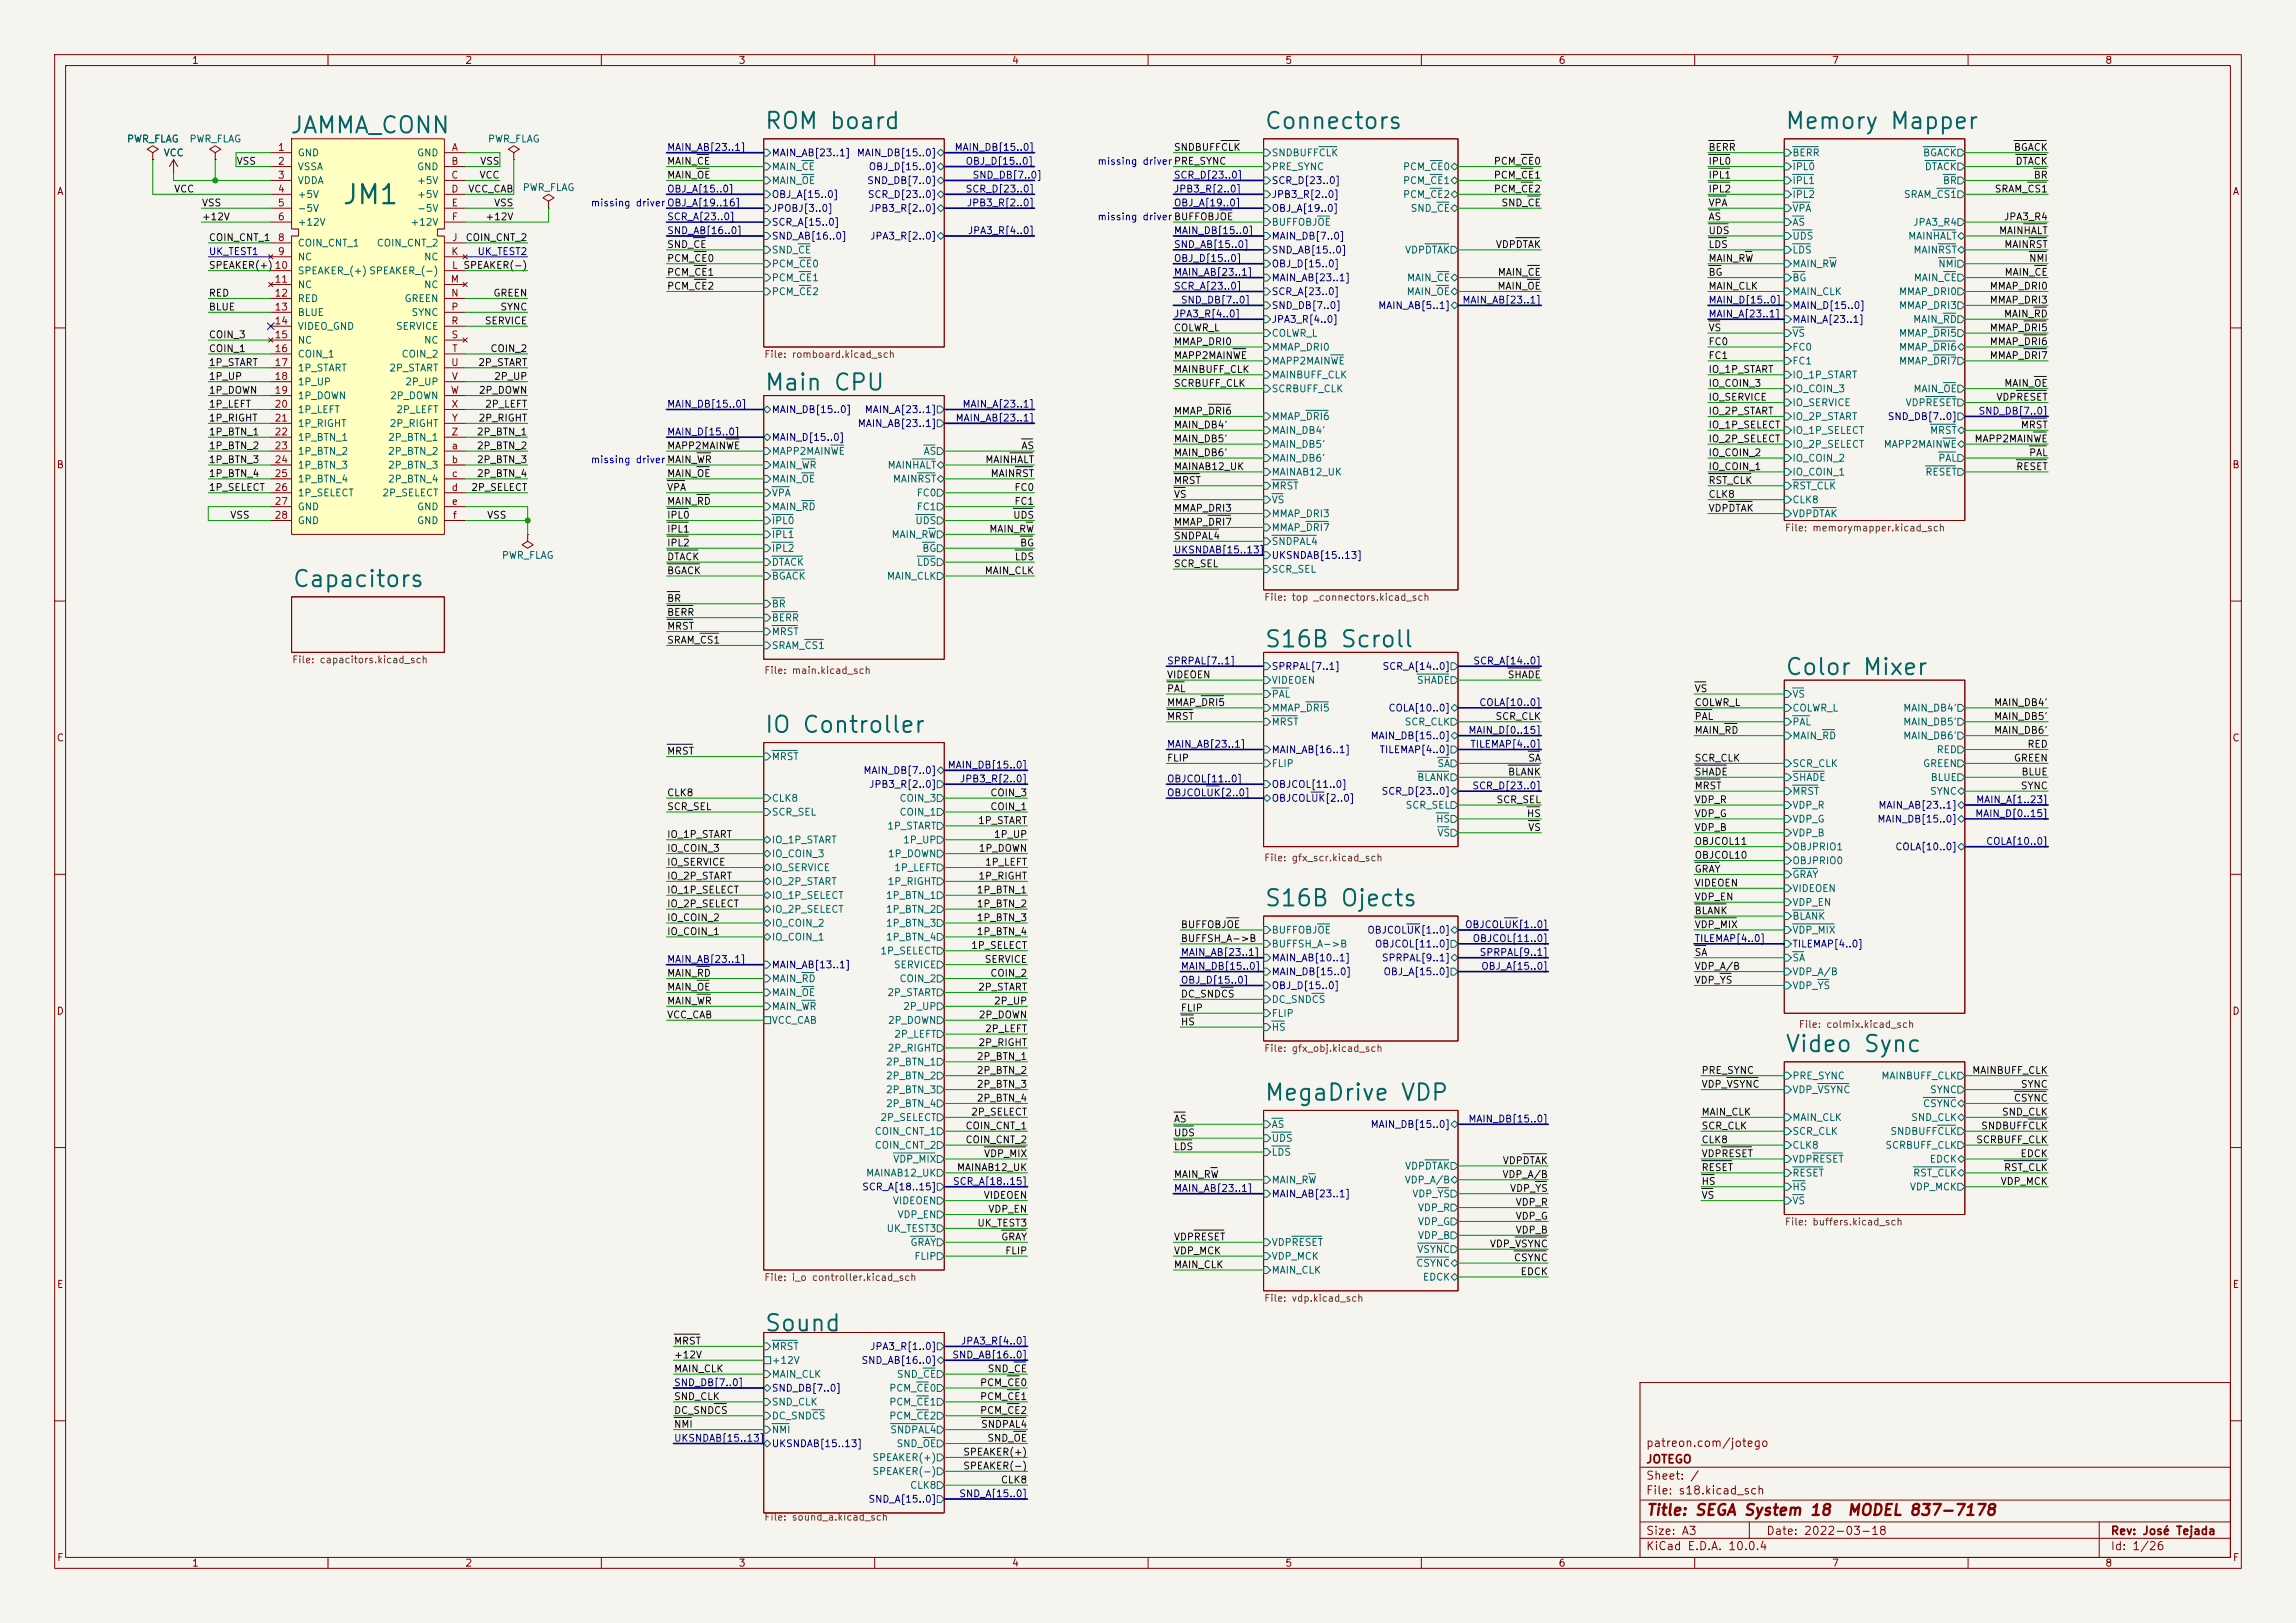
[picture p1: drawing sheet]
<svg xmlns="http://www.w3.org/2000/svg" width="420mm" height="297mm" viewBox="0 0 420 297" stroke-linecap="round" stroke-linejoin="round" font-family="sans-serif">
<defs><g id="words">
<text font-size="3.5" fill="#006464" x="62.4" y="38.2">JM1</text>
<g font-size="3" fill="#006464">
<text x="52.9" y="25.2">JAMMA_CONN</text>
<text x="139.7" y="24.4">ROM board</text>
<text x="231.1" y="24.4">Connectors</text>
<text x="326.4" y="24.4">Memory Mapper</text>
<text x="139.7" y="72.2">Main CPU</text>
<text x="53.3" y="108.2">Capacitors</text>
<text x="231.1" y="119.2">S16B Scroll</text>
<text x="326.4" y="124.3">Color Mixer</text>
<text x="139.7" y="134.9">IO Controller</text>
<text x="231.1" y="166.6">S16B Ojects</text>
<text x="326.4" y="193.3">Video Sync</text>
<text x="231.1" y="202.2">MegaDrive VDP</text>
<text x="139.7" y="244.4">Sound</text>
</g>
<g font-size="2" fill="#840000">
<text x="301" y="277.8">Title: SEGA System 18</text>
<text x="337.8" y="277.8">MODEL 837-7178</text>
</g>
<g font-size="1.5" fill="#840000">
<text x="301" y="268.1">JOTEGO</text>
<text x="301" y="265.1">patreon.com/jotego</text>
<text x="301" y="273.8">File: s18.kicad_sch</text>
<text x="301" y="271.1">Sheet: /</text>
<text x="301" y="281.2">Size: A3</text>
<text x="323" y="281.2">Date: 2022-03-18</text>
<text x="386" y="281.2">Rev: José Tejada</text>
<text x="301" y="284">KiCad E.D.A. 10.0.4</text>
<text x="386" y="284">Id: 1/26</text>
</g>
<g font-size="1.3" fill="#840000">
<text x="35" y="12">1</text>
<text x="85" y="12">2</text>
<text x="135" y="12">3</text>
<text x="185" y="12">4</text>
<text x="235" y="12">5</text>
<text x="285" y="12">6</text>
<text x="335" y="12">7</text>
<text x="385" y="12">8</text>
<text x="10.3" y="36">A</text>
<text x="408.3" y="36">A</text>
<text x="10.3" y="86">B</text>
<text x="408.2" y="86">B</text>
<text x="10.3" y="136">C</text>
<text x="408.2" y="136">C</text>
<text x="10.3" y="186">D</text>
<text x="408.2" y="186">D</text>
<text x="10.3" y="236">E</text>
<text x="408.3" y="236">E</text>
<text x="10.3" y="286">F</text>
<text x="35" y="287">1</text>
<text x="85" y="287">2</text>
<text x="135" y="287">3</text>
<text x="185" y="287">4</text>
<text x="235" y="287">5</text>
<text x="285" y="287">6</text>
<text x="335" y="287">7</text>
<text x="385" y="287">8</text>
<text x="408.3" y="286">F</text>
</g>
<g font-size="1.3" fill="#006464">
<text x="23.1" y="26.4">PWR_FLAG</text>
<text x="29.8" y="28.9">VCC</text>
<text x="34.6" y="26.4">PWR_FLAG</text>
<text x="54.4" y="28.9">GND</text>
<text x="76.2" y="28.9">GND</text>
<text x="89.2" y="26.4">PWR_FLAG</text>
<text x="232.5" y="28.9">SNDBUFFCLK</text>
<text x="327.8" y="28.9">BERR</text>
<text x="351.7" y="28.9">BGACK</text>
<text x="54.4" y="31.5">VSSA</text>
<text x="54.4" y="34">VDDA</text>
<text x="76.2" y="31.5">GND</text>
<text x="76.2" y="34">+5V</text>
<text x="95.5" y="35.3">PWR_FLAG</text>
<text x="141.1" y="34">MAIN_OE</text>
<text x="141.1" y="31.5">MAIN_CE</text>
<text x="232.5" y="31.5">PRE_SYNC</text>
<text x="256.5" y="31.5">PCM_CE0</text>
<text x="256.5" y="34">PCM_CE1</text>
<text x="327.8" y="31.5">IPL0</text>
<text x="327.8" y="34">IPL1</text>
<text x="352" y="31.5">DTACK</text>
<text x="355.3" y="34">BR</text>
<text x="54.4" y="36.5">+5V</text>
<text x="54.4" y="39.1">-5V</text>
<text x="54.4" y="41.6">+12V</text>
<text x="75" y="41.6">+12V</text>
<text x="76.2" y="36.5">+5V</text>
<text x="76.2" y="39.1">-5V</text>
<text x="232.5" y="41.6">BUFFOBJOE</text>
<text x="256.5" y="36.5">PCM_CE2</text>
<text x="257.9" y="39.1">SND_CE</text>
<text x="327.8" y="41.6">AS</text>
<text x="327.8" y="39.1">VPA</text>
<text x="327.8" y="36.5">IPL2</text>
<text x="348.2" y="36.5">SRAM_CS1</text>
<text x="349.9" y="41.6">JPA3_R4</text>
<text x="54.4" y="45.4">COIN_CNT_1</text>
<text x="54.4" y="48">NC</text>
<text x="68.8" y="45.4">COIN_CNT_2</text>
<text x="77.5" y="48">NC</text>
<text x="141.1" y="46.7">SND_CE</text>
<text x="256.9" y="46.7">VDPDTAK</text>
<text x="327.8" y="46.7">LDS</text>
<text x="327.8" y="44.2">UDS</text>
<text x="348.9" y="44.2">MAINHALT</text>
<text x="349.9" y="46.7">MAINRST</text>
<text x="54.4" y="50.5">SPEAKER_(+) SPEAKER_(-)</text>
<text x="54.4" y="53">NC</text>
<text x="77.5" y="53">NC</text>
<text x="141.1" y="49.2">PCM_CE0</text>
<text x="141.1" y="51.8">PCM_CE1</text>
<text x="257.3" y="51.8">MAIN_CE</text>
<text x="327.8" y="49.2">MAIN_RW</text>
<text x="327.8" y="51.8">BG</text>
<text x="350" y="51.8">MAIN_CE</text>
<text x="354.4" y="49.2">NMI</text>
<text x="54.4" y="55.6">RED</text>
<text x="54.4" y="58.1">BLUE</text>
<text x="73.9" y="55.6">GREEN</text>
<text x="75.2" y="58.1">SYNC</text>
<text x="141.1" y="54.3">PCM_CE2</text>
<text x="257.2" y="54.3">MAIN_OE</text>
<text x="327.8" y="54.3">MAIN_CLK</text>
<text x="347.3" y="56.9">MMAP_DRI3</text>
<text x="347.3" y="54.3">MMAP_DRI0</text>
<text x="349.9" y="59.4">MAIN_RD</text>
<text x="54.4" y="60.7">VIDEO_GND</text>
<text x="54.4" y="63.2">NC</text>
<text x="54.4" y="65.7">COIN_1</text>
<text x="72.3" y="60.7">SERVICE</text>
<text x="73.3" y="65.7">COIN_2</text>
<text x="77.5" y="63.2">NC</text>
<text x="232.5" y="61.9">COLWR_L</text>
<text x="232.5" y="64.5">MMAP_DRI0</text>
<text x="327.8" y="64.5">FC0</text>
<text x="327.8" y="61.9">VS</text>
<text x="347.3" y="61.9">MMAP_DRI5</text>
<text x="347.3" y="64.5">MMAP_DRI6</text>
<text x="54.4" y="68.3">1P_START</text>
<text x="54.4" y="70.8">1P_UP</text>
<text x="71.1" y="68.3">2P_START</text>
<text x="74" y="70.8">2P_UP</text>
<text x="232.5" y="67">MAPP2MAINWE</text>
<text x="232.5" y="69.6">MAINBUFF_CLK</text>
<text x="327.8" y="67">FC1</text>
<text x="327.8" y="69.6">IO_1P_START</text>
<text x="347.3" y="67">MMAP_DRI7</text>
<text x="54.4" y="73.4">1P_DOWN</text>
<text x="54.4" y="75.9">1P_LEFT</text>
<text x="71.2" y="73.4">2P_DOWN</text>
<text x="72.4" y="75.9">2P_LEFT</text>
<text x="232.5" y="77.2">MMAP_DRI6</text>
<text x="232.5" y="72.1">SCRBUFF_CLK</text>
<text x="327.8" y="72.1">IO_COIN_3</text>
<text x="327.8" y="74.6">IO_SERVICE</text>
<text x="327.8" y="77.2">IO_2P_START</text>
<text x="348.5" y="74.6">VDPRESET</text>
<text x="349.9" y="72.1">MAIN_OE</text>
<text x="54.4" y="78.4">1P_RIGHT</text>
<text x="54.4" y="81">1P_BTN_1</text>
<text x="54.4" y="83.5">1P_BTN_2</text>
<text x="70.9" y="81">2P_BTN_1</text>
<text x="70.9" y="83.5">2P_BTN_2</text>
<text x="71.2" y="78.4">2P_RIGHT</text>
<text x="141.1" y="83.5">MAPP2MAINWE</text>
<text x="168.8" y="83.5">AS</text>
<text x="232.5" y="79.7">MAIN_DB4'</text>
<text x="232.5" y="82.3">MAIN_DB5'</text>
<text x="327.8" y="79.7">IO_1P_SELECT</text>
<text x="327.8" y="82.3">IO_2P_SELECT</text>
<text x="344.5" y="82.3">MAPP2MAINWE</text>
<text x="352.9" y="79.7">MRST</text>
<text x="54.4" y="86.1">1P_BTN_3</text>
<text x="54.4" y="88.6">1P_BTN_4</text>
<text x="70.9" y="86.1">2P_BTN_3</text>
<text x="70.9" y="88.6">2P_BTN_4</text>
<text x="141.1" y="88.6">MAIN_OE</text>
<text x="141.1" y="86.1">MAIN_WR</text>
<text x="162.3" y="86.1">MAINHALT</text>
<text x="163.2" y="88.6">MAINRST</text>
<text x="232.5" y="84.8">MAIN_DB6'</text>
<text x="232.5" y="87.3">MAINAB12_UK</text>
<text x="232.5" y="89.9">MRST</text>
<text x="327.8" y="84.8">IO_COIN_2</text>
<text x="327.8" y="87.3">IO_COIN_1</text>
<text x="327.8" y="89.9">RST_CLK</text>
<text x="352.1" y="87.3">RESET</text>
<text x="354.4" y="84.8">PAL</text>
<text x="54.4" y="91.1">1P_SELECT</text>
<text x="54.4" y="93.7">GND</text>
<text x="69.8" y="91.1">2P_SELECT</text>
<text x="76.2" y="93.7">GND</text>
<text x="141.1" y="93.7">MAIN_RD</text>
<text x="141.1" y="91.1">VPA</text>
<text x="167.6" y="93.7">FC1</text>
<text x="167.6" y="91.1">FC0</text>
<text x="232.5" y="92.4">VS</text>
<text x="232.5" y="95">MMAP_DRI3</text>
<text x="327.8" y="92.4">CLK8</text>
<text x="327.8" y="95">VDPDTAK</text>
<text x="54.4" y="96.2">GND</text>
<text x="76.2" y="96.2">GND</text>
<text x="141.1" y="101.3">IPL2</text>
<text x="141.1" y="96.2">IPL0</text>
<text x="141.1" y="98.8">IPL1</text>
<text x="163" y="98.8">MAIN_RW</text>
<text x="167.3" y="96.2">UDS</text>
<text x="168.6" y="101.3">BG</text>
<text x="232.5" y="97.5">MMAP_DRI7</text>
<text x="232.5" y="100">SNDPAL4</text>
<text x="91.7" y="102.6">PWR_FLAG</text>
<text x="141.1" y="106.4">BGACK</text>
<text x="141.1" y="103.8">DTACK</text>
<text x="162.1" y="106.4">MAIN_CLK</text>
<text x="167.6" y="103.8">LDS</text>
<text x="232.5" y="105.1">SCR_SEL</text>
<text x="141.1" y="111.5">BR</text>
<text x="141.1" y="119.1">SRAM_CS1</text>
<text x="141.1" y="116.5">MRST</text>
<text x="141.1" y="114">BERR</text>
<text x="232.5" y="125.4">VIDEOEN</text>
<text x="259.1" y="125.4">SHADE</text>
<text x="232.5" y="128">PAL</text>
<text x="232.5" y="130.5">MMAP_DRI5</text>
<text x="327.8" y="130.5">COLWR_L</text>
<text x="327.8" y="128">VS</text>
<text x="348" y="130.5">MAIN_DB4'</text>
<text x="232.5" y="133.1">MRST</text>
<text x="256.8" y="133.1">SCR_CLK</text>
<text x="327.8" y="135.6">MAIN_RD</text>
<text x="327.8" y="133.1">PAL</text>
<text x="348" y="135.6">MAIN_DB6'</text>
<text x="348" y="133.1">MAIN_DB5'</text>
<text x="141.1" y="139.4">MRST</text>
<text x="232.5" y="140.7">FLIP</text>
<text x="259.1" y="143.2">BLANK</text>
<text x="262.8" y="140.7">SA</text>
<text x="327.8" y="143.2">SHADE</text>
<text x="327.8" y="140.7">SCR_CLK</text>
<text x="351.7" y="140.7">GREEN</text>
<text x="353.1" y="143.2">BLUE</text>
<text x="354.1" y="138.1">RED</text>
<text x="141.1" y="147">CLK8</text>
<text x="141.1" y="149.6">SCR_SEL</text>
<text x="164.4" y="149.6">COIN_1</text>
<text x="164.4" y="147">COIN_3</text>
<text x="257" y="148.3">SCR_SEL</text>
<text x="327.8" y="145.8">MRST</text>
<text x="327.8" y="148.3">VDP_R</text>
<text x="352.9" y="145.8">SYNC</text>
<text x="141.1" y="154.6">IO_1P_START</text>
<text x="162.2" y="152.1">1P_START</text>
<text x="165.1" y="154.6">1P_UP</text>
<text x="262.6" y="150.8">HS</text>
<text x="262.8" y="153.4">VS</text>
<text x="327.8" y="150.8">VDP_G</text>
<text x="327.8" y="153.4">VDP_B</text>
<text x="327.8" y="155.9">OBJPRIO1</text>
<text x="141.1" y="157.2">IO_COIN_3</text>
<text x="141.1" y="159.7">IO_SERVICE</text>
<text x="162.3" y="157.2">1P_DOWN</text>
<text x="163.5" y="159.7">1P_LEFT</text>
<text x="327.8" y="158.5">OBJPRIO0</text>
<text x="327.8" y="161">GRAY</text>
<text x="141.1" y="167.3">IO_2P_SELECT</text>
<text x="141.1" y="162.3">IO_2P_START</text>
<text x="141.1" y="164.8">IO_1P_SELECT</text>
<text x="162" y="167.3">1P_BTN_2</text>
<text x="162" y="164.8">1P_BTN_1</text>
<text x="162.3" y="162.3">1P_RIGHT</text>
<text x="327.8" y="163.5">VIDEOEN</text>
<text x="327.8" y="166.1">VDP_EN</text>
<text x="141.1" y="172.4">IO_COIN_1</text>
<text x="141.1" y="169.9">IO_COIN_2</text>
<text x="162" y="169.9">1P_BTN_3</text>
<text x="162" y="172.4">1P_BTN_4</text>
<text x="232.5" y="173.7">BUFFSH_A-&gt;B</text>
<text x="232.5" y="171.2">BUFFOBJOE</text>
<text x="327.8" y="168.6">BLANK</text>
<text x="327.8" y="171.2">VDP_MIX</text>
<text x="160.9" y="175">1P_SELECT</text>
<text x="163.4" y="177.5">SERVICE</text>
<text x="327.8" y="178.8">VDP_A/B</text>
<text x="327.8" y="176.2">SA</text>
<text x="141.1" y="182.6">MAIN_OE</text>
<text x="141.1" y="185.1">MAIN_WR</text>
<text x="141.1" y="180">MAIN_RD</text>
<text x="162.2" y="182.6">2P_START</text>
<text x="164.4" y="180">COIN_2</text>
<text x="165.1" y="185.1">2P_UP</text>
<text x="232.5" y="183.9">DC_SNDCS</text>
<text x="327.8" y="181.3">VDP_YS</text>
<text x="141.1" y="187.7">VCC_CAB</text>
<text x="162.3" y="187.7">2P_DOWN</text>
<text x="163.5" y="190.2">2P_LEFT</text>
<text x="232.5" y="186.4">FLIP</text>
<text x="232.5" y="188.9">HS</text>
<text x="162" y="195.3">2P_BTN_1</text>
<text x="162" y="197.8">2P_BTN_2</text>
<text x="162.3" y="192.7">2P_RIGHT</text>
<text x="327.8" y="197.8">PRE_SYNC</text>
<text x="344" y="197.8">MAINBUFF_CLK</text>
<text x="162" y="200.4">2P_BTN_3</text>
<text x="162" y="202.9">2P_BTN_4</text>
<text x="327.8" y="200.4">VDP_VSYNC</text>
<text x="351.7" y="202.9">CSYNC</text>
<text x="352.9" y="200.4">SYNC</text>
<text x="159.9" y="208">COIN_CNT_1</text>
<text x="160.9" y="205.4">2P_SELECT</text>
<text x="232.5" y="206.7">AS</text>
<text x="232.5" y="209.3">UDS</text>
<text x="327.8" y="205.4">MAIN_CLK</text>
<text x="327.8" y="208">SCR_CLK</text>
<text x="345.7" y="208">SNDBUFFCLK</text>
<text x="349.5" y="205.4">SND_CLK</text>
<text x="158.3" y="215.6">MAINAB12_UK</text>
<text x="159.9" y="210.5">COIN_CNT_2</text>
<text x="163.3" y="213.1">VDP_MIX</text>
<text x="232.5" y="211.8">LDS</text>
<text x="256.9" y="214.3">VDPDTAK</text>
<text x="327.8" y="210.5">CLK8</text>
<text x="327.8" y="213.1">VDPRESET</text>
<text x="327.8" y="215.6">RESET</text>
<text x="344.8" y="210.5">SCRBUFF_CLK</text>
<text x="349.9" y="215.6">RST_CLK</text>
<text x="352.9" y="213.1">EDCK</text>
<text x="163.2" y="220.7">VIDEOEN</text>
<text x="232.5" y="216.9">MAIN_RW</text>
<text x="256.8" y="216.9">VDP_A/B</text>
<text x="258.2" y="219.4">VDP_YS</text>
<text x="259.3" y="222">VDP_R</text>
<text x="327.8" y="220.7">VS</text>
<text x="327.8" y="218.1">HS</text>
<text x="349.2" y="218.1">VDP_MCK</text>
<text x="162.1" y="225.8">UK_TEST3</text>
<text x="164.1" y="223.2">VDP_EN</text>
<text x="259.3" y="227">VDP_B</text>
<text x="259.3" y="224.5">VDP_G</text>
<text x="166.4" y="228.3">GRAY</text>
<text x="167.2" y="230.8">FLIP</text>
<text x="232.5" y="228.3">VDPRESET</text>
<text x="232.5" y="233.4">MAIN_CLK</text>
<text x="232.5" y="230.8">VDP_MCK</text>
<text x="259" y="232.1">CSYNC</text>
<text x="259.1" y="229.6">VSYNC</text>
<text x="260.2" y="234.7">EDCK</text>
<text x="141.1" y="249.9">+12V</text>
<text x="141.1" y="247.4">MRST</text>
<text x="141.1" y="252.4">MAIN_CLK</text>
<text x="141.1" y="257.5">SND_CLK</text>
<text x="162.6" y="255">PCM_CE0</text>
<text x="162.6" y="257.5">PCM_CE1</text>
<text x="163.9" y="252.4">SND_CE</text>
<text x="141.1" y="260.1">DC_SNDCS</text>
<text x="141.1" y="262.6">NMI</text>
<text x="162.6" y="260.1">PCM_CE2</text>
<text x="162.7" y="262.6">SNDPAL4</text>
<text x="159.5" y="267.7">SPEAKER(+)</text>
<text x="163.9" y="265.1">SND_OE</text>
<text x="159.5" y="270.2">SPEAKER(-)</text>
<text x="166.4" y="272.8">CLK8</text>
</g>
<g font-size="1.3" fill="#a90000">
<text x="50.7" y="27.9">1</text>
<text x="82.5" y="27.9">A</text>
<text x="50.7" y="30.5">2</text>
<text x="50.7" y="33">3</text>
<text x="50.7" y="35.5">4</text>
<text x="82.4" y="30.5">B</text>
<text x="82.4" y="33">C</text>
<text x="82.4" y="35.5">D</text>
<text x="50.7" y="38.1">5</text>
<text x="50.7" y="40.6">6</text>
<text x="82.5" y="38.1">E</text>
<text x="82.5" y="40.6">F</text>
<text x="50.7" y="44.4">8</text>
<text x="50.7" y="47">9</text>
<text x="82.4" y="47">K</text>
<text x="82.6" y="44.4">J</text>
<text x="50.1" y="52">11</text>
<text x="82.4" y="52">M</text>
<text x="82.6" y="49.5">L SPEAKER(-)</text>
<text x="50.1" y="54.6">12</text>
<text x="50.1" y="57.1">13</text>
<text x="50.1" y="59.7">14</text>
<text x="82.4" y="54.6">N</text>
<text x="82.4" y="57.1">P</text>
<text x="82.4" y="59.7">R</text>
<text x="50.1" y="62.2">15</text>
<text x="50.1" y="64.7">16</text>
<text x="82.5" y="62.2">S</text>
<text x="82.6" y="64.7">T</text>
<text x="50.1" y="67.3">17</text>
<text x="50.1" y="69.8">18</text>
<text x="82.4" y="67.3">U</text>
<text x="82.5" y="69.8">V</text>
<text x="50.1" y="72.4">19</text>
<text x="50.1" y="74.9">20</text>
<text x="50.1" y="77.4">21</text>
<text x="82.4" y="72.4">W</text>
<text x="82.5" y="74.9">X</text>
<text x="82.5" y="77.4">Y</text>
<text x="50.1" y="80">22</text>
<text x="50.1" y="82.5">23</text>
<text x="82.5" y="80">Z</text>
<text x="82.5" y="82.5">a</text>
<text x="50.1" y="85.1">24</text>
<text x="50.1" y="87.6">25</text>
<text x="82.5" y="85.1">b</text>
<text x="82.5" y="87.6">c</text>
<text x="50.1" y="90.1">26</text>
<text x="50.1" y="92.7">27</text>
<text x="50.1" y="95.2">28</text>
<text x="82.5" y="90.1">d</text>
<text x="82.5" y="92.7">e</text>
<text x="82.7" y="95.2">f</text>
</g>
<g font-size="1.3" fill="#000084">
<text x="121.9" y="27.9">MAIN_AB[23..1]</text>
<text x="141.1" y="28.9">MAIN_AB[23..1]</text>
<text x="156.6" y="28.9">MAIN_DB[15..0]</text>
<text x="174.5" y="27.9">MAIN_DB[15..0]</text>
<text x="121.9" y="35.5">OBJ_A[15..0]</text>
<text x="158.5" y="34">SND_DB[7..0]</text>
<text x="158.8" y="31.5">OBJ_D[15..0]</text>
<text x="176.5" y="35.5">SCR_D[23..0]</text>
<text x="176.5" y="30.4">OBJ_D[15..0]</text>
<text x="177.8" y="33">SND_DB[7..0]</text>
<text x="214.6" y="33">SCR_D[23..0]</text>
<text x="214.6" y="35.5">JPB3_R[2..0]</text>
<text x="232.5" y="34">SCR_D[23..0]</text>
<text x="121.9" y="40.6">SCR_A[23..0]</text>
<text x="141.1" y="41.6">SCR_A[15..0]</text>
<text x="141.1" y="36.5">OBJ_A[15..0]</text>
<text x="141.1" y="39.1">JPOBJ[3..0]</text>
<text x="158.6" y="36.5">SCR_D[23..0]</text>
<text x="158.9" y="39.1">JPB3_R[2..0]</text>
<text x="176.8" y="38.1">JPB3_R[2..0]</text>
<text x="214.6" y="38.1">OBJ_A[19..0]</text>
<text x="232.5" y="39.1">OBJ_A[19..0]</text>
<text x="232.5" y="36.5">JPB3_R[2..0]</text>
<text x="121.9" y="43.1">SND_AB[16..0]</text>
<text x="141.1" y="44.2">SND_AB[16..0]</text>
<text x="159" y="44.2">JPA3_R[2..0]</text>
<text x="176.9" y="43.1">JPA3_R[4..0]</text>
<text x="214.6" y="45.7">SND_AB[15..0]</text>
<text x="214.6" y="43.1">MAIN_DB[15..0]</text>
<text x="232.5" y="46.7">SND_AB[15..0]</text>
<text x="232.5" y="44.2">MAIN_DB[7..0]</text>
<text x="214.6" y="50.8">MAIN_AB[23..1]</text>
<text x="214.6" y="48.2">OBJ_D[15..0]</text>
<text x="214.6" y="53.3">SCR_A[23..0]</text>
<text x="232.5" y="49.2">OBJ_D[15..0]</text>
<text x="232.5" y="51.8">MAIN_AB[23..1]</text>
<text x="214.6" y="58.4">JPA3_R[4..0]</text>
<text x="215.9" y="55.8">SND_DB[7..0]</text>
<text x="232.5" y="54.3">SCR_A[23..0]</text>
<text x="232.5" y="56.9">SND_DB[7..0]</text>
<text x="232.5" y="59.4">JPA3_R[4..0]</text>
<text x="252" y="56.9">MAIN_AB[5..1]</text>
<text x="267.4" y="55.8">MAIN_AB[23..1]</text>
<text x="312.4" y="55.8">MAIN_D[15..0]</text>
<text x="312.4" y="58.4">MAIN_A[23..1]</text>
<text x="327.8" y="56.9">MAIN_D[15..0]</text>
<text x="327.8" y="59.4">MAIN_A[23..1]</text>
<text x="121.9" y="74.9">MAIN_DB[15..0]</text>
<text x="141.1" y="75.9">MAIN_DB[15..0]</text>
<text x="158.1" y="75.9">MAIN_A[23..1]</text>
<text x="174.7" y="77.4">MAIN_AB[23..1]</text>
<text x="176" y="74.9">MAIN_A[23..1]</text>
<text x="345.2" y="77.2">SND_DB[7..0]</text>
<text x="361.8" y="76.2">SND_DB[7..0]</text>
<text x="121.9" y="80">MAIN_D[15..0]</text>
<text x="141.1" y="81">MAIN_D[15..0]</text>
<text x="156.8" y="78.4">MAIN_AB[23..1]</text>
<text x="214.6" y="101.6">UKSNDAB[15..13]</text>
<text x="232.5" y="102.6">UKSNDAB[15..13]</text>
<text x="213.4" y="121.9">SPRPAL[7..1]</text>
<text x="232.5" y="122.9">SPRPAL[7..1]</text>
<text x="252.8" y="122.9">SCR_A[14..0]</text>
<text x="269.4" y="121.9">SCR_A[14..0]</text>
<text x="253.9" y="130.5">COLA[10..0]</text>
<text x="270.5" y="129.5">COLA[10..0]</text>
<text x="213.4" y="137.1">MAIN_AB[23..1]</text>
<text x="250.6" y="135.6">MAIN_DB[15..0]</text>
<text x="268.5" y="134.6">MAIN_D[0..15]</text>
<text x="268.9" y="137.1">TILEMAP[4..0]</text>
<text x="157.8" y="141.9">MAIN_DB[7..0]</text>
<text x="173.2" y="140.9">MAIN_DB[15..0]</text>
<text x="175.5" y="143.5">JPB3_R[2..0]</text>
<text x="213.4" y="143.5">OBJCOL[11..0]</text>
<text x="232.5" y="138.1">MAIN_AB[16..1]</text>
<text x="252.2" y="138.1">TILEMAP[4..0]</text>
<text x="158.9" y="144.5">JPB3_R[2..0]</text>
<text x="213.4" y="146">OBJCOLUK[2..0]</text>
<text x="232.5" y="144.5">OBJCOL[11..0]</text>
<text x="232.5" y="147">OBJCOLUK[2..0]</text>
<text x="252.6" y="145.8">SCR_D[23..0]</text>
<text x="269.2" y="144.7">SCR_D[23..0]</text>
<text x="343.5" y="148.3">MAIN_AB[23..1]</text>
<text x="361.2" y="149.8">MAIN_D[0..15]</text>
<text x="361.4" y="147.3">MAIN_A[1..23]</text>
<text x="343.3" y="150.8">MAIN_DB[15..0]</text>
<text x="346.6" y="155.9">COLA[10..0]</text>
<text x="363.2" y="154.9">COLA[10..0]</text>
<text x="250" y="171.2">OBJCOLUK[1..0]</text>
<text x="251.4" y="173.7">OBJCOL[11..0]</text>
<text x="267.9" y="170.1">OBJCOLUK[1..0]</text>
<text x="269.3" y="172.7">OBJCOL[11..0]</text>
<text x="309.9" y="172.7">TILEMAP[4..0]</text>
<text x="327.8" y="173.7">TILEMAP[4..0]</text>
<text x="121.9" y="176.5">MAIN_AB[23..1]</text>
<text x="141.1" y="177.5">MAIN_AB[13..1]</text>
<text x="215.9" y="175.2">MAIN_AB[23..1]</text>
<text x="215.9" y="177.8">MAIN_DB[15..0]</text>
<text x="232.5" y="178.8">MAIN_DB[15..0]</text>
<text x="232.5" y="176.2">MAIN_AB[10..1]</text>
<text x="252.7" y="176.2">SPRPAL[9..1]</text>
<text x="253" y="178.8">OBJ_A[15..0]</text>
<text x="270.5" y="175.2">SPRPAL[9..1]</text>
<text x="270.9" y="177.8">OBJ_A[15..0]</text>
<text x="215.9" y="180.3">OBJ_D[15..0]</text>
<text x="232.5" y="181.3">OBJ_D[15..0]</text>
<text x="250.6" y="206.7">MAIN_DB[15..0]</text>
<text x="268.5" y="205.7">MAIN_DB[15..0]</text>
<text x="157.6" y="218.1">SCR_A[18..15]</text>
<text x="174.2" y="217.1">SCR_A[18..15]</text>
<text x="214.6" y="218.4">MAIN_AB[23..1]</text>
<text x="232.5" y="219.4">MAIN_AB[23..1]</text>
<text x="157.5" y="249.9">SND_AB[16..0]</text>
<text x="159" y="247.4">JPA3_R[1..0]</text>
<text x="174.1" y="248.9">SND_AB[16..0]</text>
<text x="175.7" y="246.3">JPA3_R[4..0]</text>
<text x="123.2" y="254">SND_DB[7..0]</text>
<text x="141.1" y="255">SND_DB[7..0]</text>
<text x="123.2" y="264.1">UKSNDAB[15..13]</text>
<text x="141.1" y="265.1">UKSNDAB[15..13]</text>
<text x="158.7" y="275.3">SND_A[15..0]</text>
<text x="175.4" y="274.3">SND_A[15..0]</text>
</g>
<g font-size="1.3" fill="#0f0f0f">
<text x="214.6" y="27.9">SNDBUFFCLK</text>
<text x="312.4" y="27.9">BERR</text>
<text x="368.3" y="27.9">BGACK</text>
<text x="31.7" y="35.5">VCC</text>
<text x="43.2" y="30.4">VSS</text>
<text x="85.6" y="35.5">VCC_CAB</text>
<text x="87.6" y="33">VCC</text>
<text x="87.7" y="30.4">VSS</text>
<text x="121.9" y="33">MAIN_OE</text>
<text x="121.9" y="30.4">MAIN_CE</text>
<text x="273.1" y="33">PCM_CE1</text>
<text x="273.1" y="35.5">PCM_CE2</text>
<text x="273.1" y="30.4">PCM_CE0</text>
<text x="312.4" y="30.4">IPL0</text>
<text x="312.4" y="35.5">IPL2</text>
<text x="312.4" y="33">IPL1</text>
<text x="364.8" y="35.5">SRAM_CS1</text>
<text x="368.6" y="30.4">DTACK</text>
<text x="371.9" y="33">BR</text>
<text x="36.8" y="38.1">VSS</text>
<text x="36.8" y="40.6">+12V</text>
<text x="88.7" y="40.6">+12V</text>
<text x="90.3" y="38.1">VSS</text>
<text x="274.5" y="38.1">SND_CE</text>
<text x="312.4" y="38.1">VPA</text>
<text x="312.4" y="40.6">AS</text>
<text x="366.5" y="40.6">JPA3_R4</text>
<text x="38.1" y="44.4">COIN_CNT_1</text>
<text x="85.1" y="44.4">COIN_CNT_2</text>
<text x="121.9" y="45.7">SND_CE</text>
<text x="273.5" y="45.7">VDPDTAK</text>
<text x="312.4" y="45.7">LDS</text>
<text x="312.4" y="43.1">UDS</text>
<text x="365.6" y="43.1">MAINHALT</text>
<text x="366.5" y="45.7">MAINRST</text>
<text x="38.1" y="49.5">SPEAKER(+)10</text>
<text x="121.9" y="48.2">PCM_CE0</text>
<text x="121.9" y="50.8">PCM_CE1</text>
<text x="121.9" y="53.3">PCM_CE2</text>
<text x="273.8" y="53.3">MAIN_OE</text>
<text x="273.9" y="50.8">MAIN_CE</text>
<text x="312.4" y="48.2">MAIN_RW</text>
<text x="312.4" y="53.3">MAIN_CLK</text>
<text x="312.4" y="50.8">BG</text>
<text x="363.9" y="53.3">MMAP_DRI0</text>
<text x="366.6" y="50.8">MAIN_CE</text>
<text x="371.1" y="48.2">NMI</text>
<text x="38.1" y="54.6">RED</text>
<text x="38.1" y="57.1">BLUE</text>
<text x="88.6" y="59.7">SERVICE</text>
<text x="90.1" y="54.6">GREEN</text>
<text x="91.4" y="57.1">SYNC</text>
<text x="363.9" y="55.8">MMAP_DRI3</text>
<text x="366.5" y="58.4">MAIN_RD</text>
<text x="38.1" y="64.7">COIN_1</text>
<text x="38.1" y="62.2">COIN_3</text>
<text x="89.6" y="64.7">COIN_2</text>
<text x="214.6" y="63.5">MMAP_DRI0</text>
<text x="214.6" y="60.9">COLWR_L</text>
<text x="312.4" y="60.9">VS</text>
<text x="312.4" y="63.5">FC0</text>
<text x="363.9" y="60.9">MMAP_DRI5</text>
<text x="363.9" y="63.5">MMAP_DRI6</text>
<text x="38.1" y="67.3">1P_START</text>
<text x="38.1" y="69.8">1P_UP</text>
<text x="87.4" y="67.3">2P_START</text>
<text x="90.3" y="69.8">2P_UP</text>
<text x="214.6" y="66">MAPP2MAINWE</text>
<text x="214.6" y="71.1">SCRBUFF_CLK</text>
<text x="214.6" y="68.5">MAINBUFF_CLK</text>
<text x="312.4" y="68.5">IO_1P_START</text>
<text x="312.4" y="71.1">IO_COIN_3</text>
<text x="312.4" y="66">FC1</text>
<text x="363.9" y="66">MMAP_DRI7</text>
<text x="366.5" y="71.1">MAIN_OE</text>
<text x="38.1" y="77.4">1P_RIGHT</text>
<text x="38.1" y="74.9">1P_LEFT</text>
<text x="38.1" y="72.4">1P_DOWN</text>
<text x="87.4" y="77.4">2P_RIGHT</text>
<text x="87.5" y="72.4">2P_DOWN</text>
<text x="88.6" y="74.9">2P_LEFT</text>
<text x="214.6" y="76.2">MMAP_DRI6</text>
<text x="312.4" y="73.6">IO_SERVICE</text>
<text x="312.4" y="76.2">IO_2P_START</text>
<text x="365.1" y="73.6">VDPRESET</text>
<text x="38.1" y="82.5">1P_BTN_2</text>
<text x="38.1" y="80">1P_BTN_1</text>
<text x="87.1" y="80">2P_BTN_1</text>
<text x="87.1" y="82.5">2P_BTN_2</text>
<text x="121.9" y="82.5">MAPP2MAINWE</text>
<text x="186.7" y="82.5">AS</text>
<text x="214.6" y="78.7">MAIN_DB4'</text>
<text x="214.6" y="81.2">MAIN_DB5'</text>
<text x="214.6" y="83.8">MAIN_DB6'</text>
<text x="312.4" y="78.7">IO_1P_SELECT</text>
<text x="312.4" y="81.2">IO_2P_SELECT</text>
<text x="312.4" y="83.8">IO_COIN_2</text>
<text x="361.1" y="81.2">MAPP2MAINWE</text>
<text x="369.5" y="78.7">MRST</text>
<text x="371.1" y="83.8">PAL</text>
<text x="38.1" y="85.1">1P_BTN_3</text>
<text x="38.1" y="87.6">1P_BTN_4</text>
<text x="87.1" y="85.1">2P_BTN_3</text>
<text x="87.1" y="87.6">2P_BTN_4</text>
<text x="121.9" y="87.6">MAIN_OE</text>
<text x="180.1" y="85.1">MAINHALT</text>
<text x="181.1" y="87.6">MAINRST</text>
<text x="214.6" y="86.3">MAINAB12_UK</text>
<text x="214.6" y="88.9">MRST</text>
<text x="312.4" y="88.9">RST_CLK</text>
<text x="312.4" y="86.3">IO_COIN_1</text>
<text x="368.7" y="86.3">RESET</text>
<text x="38.1" y="90.1">1P_SELECT</text>
<text x="42" y="95.2">VSS</text>
<text x="86.1" y="90.1">2P_SELECT</text>
<text x="89" y="95.2">VSS</text>
<text x="121.9" y="92.7">MAIN_RD</text>
<text x="121.9" y="90.1">VPA</text>
<text x="121.9" y="95.2">IPL0</text>
<text x="185.2" y="95.2">UDS</text>
<text x="185.5" y="90.1">FC0</text>
<text x="185.5" y="92.7">FC1</text>
<text x="214.6" y="91.4">VS</text>
<text x="214.6" y="93.9">MMAP_DRI3</text>
<text x="312.4" y="93.9">VDPDTAK</text>
<text x="312.4" y="91.4">CLK8</text>
<text x="121.9" y="100.3">IPL2</text>
<text x="121.9" y="97.8">IPL1</text>
<text x="180.9" y="97.8">MAIN_RW</text>
<text x="186.5" y="100.3">BG</text>
<text x="214.6" y="96.5">MMAP_DRI7</text>
<text x="214.6" y="99">SNDPAL4</text>
<text x="121.9" y="102.8">DTACK</text>
<text x="121.9" y="105.4">BGACK</text>
<text x="180" y="105.4">MAIN_CLK</text>
<text x="185.5" y="102.8">LDS</text>
<text x="214.6" y="104.1">SCR_SEL</text>
<text x="121.9" y="110.5">BR</text>
<text x="121.9" y="113">BERR</text>
<text x="121.9" y="118.1">SRAM_CS1</text>
<text x="121.9" y="115.5">MRST</text>
<text x="213.4" y="124.4">VIDEOEN</text>
<text x="275.7" y="124.4">SHADE</text>
<text x="213.4" y="129.5">MMAP_DRI5</text>
<text x="213.4" y="127">PAL</text>
<text x="309.9" y="127">VS</text>
<text x="309.9" y="129.5">COLWR_L</text>
<text x="364.6" y="129.5">MAIN_DB4'</text>
<text x="213.4" y="132">MRST</text>
<text x="273.5" y="132">SCR_CLK</text>
<text x="309.9" y="132">PAL</text>
<text x="309.9" y="134.6">MAIN_RD</text>
<text x="364.6" y="134.6">MAIN_DB6'</text>
<text x="364.6" y="132">MAIN_DB5'</text>
<text x="370.8" y="137.1">RED</text>
<text x="121.9" y="138.4">MRST</text>
<text x="213.4" y="139.7">FLIP</text>
<text x="275.7" y="142.2">BLANK</text>
<text x="279.4" y="139.7">SA</text>
<text x="309.9" y="142.2">SHADE</text>
<text x="309.9" y="139.7">SCR_CLK</text>
<text x="368.3" y="139.7">GREEN</text>
<text x="369.7" y="142.2">BLUE</text>
<text x="121.9" y="148.6">SCR_SEL</text>
<text x="121.9" y="146">CLK8</text>
<text x="181" y="146">COIN_3</text>
<text x="181" y="148.6">COIN_1</text>
<text x="273.6" y="147.3">SCR_SEL</text>
<text x="279.2" y="149.8">HS</text>
<text x="309.9" y="147.3">VDP_R</text>
<text x="309.9" y="144.7">MRST</text>
<text x="309.9" y="149.8">VDP_G</text>
<text x="369.5" y="144.7">SYNC</text>
<text x="121.9" y="153.6">IO_1P_START</text>
<text x="178.8" y="151.1">1P_START</text>
<text x="181.7" y="153.6">1P_UP</text>
<text x="279.4" y="152.4">VS</text>
<text x="309.9" y="154.9">OBJCOL11</text>
<text x="309.9" y="152.4">VDP_B</text>
<text x="121.9" y="156.2">IO_COIN_3</text>
<text x="121.9" y="158.7">IO_SERVICE</text>
<text x="121.9" y="161.3">IO_2P_START</text>
<text x="178.9" y="161.3">1P_RIGHT</text>
<text x="178.9" y="156.2">1P_DOWN</text>
<text x="180.1" y="158.7">1P_LEFT</text>
<text x="309.9" y="160">GRAY</text>
<text x="309.9" y="157.4">OBJCOL10</text>
<text x="121.9" y="163.8">IO_1P_SELECT</text>
<text x="121.9" y="166.3">IO_2P_SELECT</text>
<text x="178.6" y="166.3">1P_BTN_2</text>
<text x="178.6" y="163.8">1P_BTN_1</text>
<text x="309.9" y="162.5">VIDEOEN</text>
<text x="309.9" y="165.1">VDP_EN</text>
<text x="309.9" y="167.6">BLANK</text>
<text x="121.9" y="168.9">IO_COIN_2</text>
<text x="121.9" y="171.4">IO_COIN_1</text>
<text x="177.5" y="174">1P_SELECT</text>
<text x="178.6" y="168.9">1P_BTN_3</text>
<text x="178.6" y="171.4">1P_BTN_4</text>
<text x="215.9" y="170.1">BUFFOBJOE</text>
<text x="215.9" y="172.7">BUFFSH_A-&gt;B</text>
<text x="309.9" y="170.1">VDP_MIX</text>
<text x="121.9" y="179">MAIN_RD</text>
<text x="180" y="176.5">SERVICE</text>
<text x="181" y="179">COIN_2</text>
<text x="309.9" y="175.2">SA</text>
<text x="309.9" y="177.8">VDP_A/B</text>
<text x="121.9" y="181.6">MAIN_OE</text>
<text x="121.9" y="184.1">MAIN_WR</text>
<text x="178.8" y="181.6">2P_START</text>
<text x="181.7" y="184.1">2P_UP</text>
<text x="215.9" y="182.8">DC_SNDCS</text>
<text x="215.9" y="185.4">FLIP</text>
<text x="309.9" y="180.3">VDP_YS</text>
<text x="121.9" y="186.7">VCC_CAB</text>
<text x="178.9" y="191.7">2P_RIGHT</text>
<text x="178.9" y="186.7">2P_DOWN</text>
<text x="180.1" y="189.2">2P_LEFT</text>
<text x="215.9" y="187.9">HS</text>
<text x="178.6" y="196.8">2P_BTN_2</text>
<text x="178.6" y="194.3">2P_BTN_1</text>
<text x="311.1" y="196.8">PRE_SYNC</text>
<text x="360.7" y="196.8">MAINBUFF_CLK</text>
<text x="178.6" y="201.9">2P_BTN_4</text>
<text x="178.6" y="199.4">2P_BTN_3</text>
<text x="311.1" y="199.4">VDP_VSYNC</text>
<text x="368.3" y="201.9">CSYNC</text>
<text x="369.5" y="199.4">SYNC</text>
<text x="176.5" y="209.5">COIN_CNT_2</text>
<text x="176.5" y="207">COIN_CNT_1</text>
<text x="177.5" y="204.4">2P_SELECT</text>
<text x="214.6" y="208.2">UDS</text>
<text x="214.6" y="205.7">AS</text>
<text x="311.1" y="209.5">CLK8</text>
<text x="311.1" y="204.4">MAIN_CLK</text>
<text x="311.1" y="207">SCR_CLK</text>
<text x="361.4" y="209.5">SCRBUFF_CLK</text>
<text x="362.3" y="207">SNDBUFFCLK</text>
<text x="366.1" y="204.4">SND_CLK</text>
<text x="174.9" y="214.6">MAINAB12_UK</text>
<text x="179.9" y="212.1">VDP_MIX</text>
<text x="214.6" y="215.9">MAIN_RW</text>
<text x="214.6" y="210.8">LDS</text>
<text x="274.7" y="215.9">VDP_A/B</text>
<text x="274.8" y="213.3">VDPDTAK</text>
<text x="311.1" y="214.6">RESET</text>
<text x="311.1" y="212.1">VDPRESET</text>
<text x="366.5" y="214.6">RST_CLK</text>
<text x="369.5" y="212.1">EDCK</text>
<text x="179.8" y="219.7">VIDEOEN</text>
<text x="276.1" y="218.4">VDP_YS</text>
<text x="277.1" y="220.9">VDP_R</text>
<text x="311.1" y="219.7">VS</text>
<text x="311.1" y="217.1">HS</text>
<text x="365.9" y="217.1">VDP_MCK</text>
<text x="178.7" y="224.8">UK_TEST3</text>
<text x="180.7" y="222.2">VDP_EN</text>
<text x="183" y="227.3">GRAY</text>
<text x="214.6" y="227.3">VDPRESET</text>
<text x="277.1" y="223.5">VDP_G</text>
<text x="277.1" y="226">VDP_B</text>
<text x="183.8" y="229.8">FLIP</text>
<text x="214.6" y="229.8">VDP_MCK</text>
<text x="214.6" y="232.4">MAIN_CLK</text>
<text x="272.4" y="228.6">VDP_VSYNC</text>
<text x="276.8" y="231.1">CSYNC</text>
<text x="278" y="233.6">EDCK</text>
<text x="123.2" y="246.3">MRST</text>
<text x="123.2" y="251.4">MAIN_CLK</text>
<text x="123.2" y="248.9">+12V</text>
<text x="180.6" y="251.4">SND_CE</text>
<text x="123.2" y="256.5">SND_CLK</text>
<text x="179.2" y="254">PCM_CE0</text>
<text x="179.2" y="256.5">PCM_CE1</text>
<text x="123.2" y="259">DC_SNDCS</text>
<text x="123.2" y="261.6">NMI</text>
<text x="179.2" y="259">PCM_CE2</text>
<text x="179.4" y="261.6">SNDPAL4</text>
<text x="176.1" y="266.7">SPEAKER(+)</text>
<text x="176.1" y="269.2">SPEAKER(-)</text>
<text x="180.5" y="264.1">SND_OE</text>
<text x="183" y="271.7">CLK8</text>
</g>
<g font-size="1.3" fill="#0000c2">
<text x="200.7" y="30.5">missing driverPRE_SYNC</text>
<text x="107.9" y="38.1">missing driverOBJ_A[19..16]</text>
<text x="200.7" y="40.6">missing driverBUFFOBJOE</text>
<text x="38.1" y="47">UK_TEST1</text>
<text x="87.2" y="47">UK_TEST2</text>
<text x="107.9" y="85.1">missing driverMAIN_WR</text>
</g>
<g font-size="1.3" fill="#725600">
<text x="139.7" y="65.8">File: romboard.kicad_sch</text>
<text x="326.4" y="97.5">File: memorymapper.kicad_sch</text>
<text x="231.1" y="110.2">File: top _connectors.kicad_sch</text>
<text x="53.3" y="121.7">File: capacitors.kicad_sch</text>
<text x="139.7" y="123.6">File: main.kicad_sch</text>
<text x="231.1" y="157.9">File: gfx_scr.kicad_sch</text>
<text x="328.9" y="188.4">File: colmix.kicad_sch</text>
<text x="231.1" y="192.8">File: gfx_obj.kicad_sch</text>
<text x="326.4" y="224.5">File: buffers.kicad_sch</text>
<text x="139.7" y="234.7">File: i_o controller.kicad_sch</text>
<text x="231.1" y="238.5">File: vdp.kicad_sch</text>
<text x="139.7" y="278.6">File: sound_a.kicad_sch</text>
</g>
</g></defs>
<path d="M0 0h420v297h-420z" fill="#f5f4ef" stroke="#f5f4ef" stroke-width=".18"/>
<g fill="none" stroke="#840000" stroke-width=".18">
<path d="M10 10h400v277h-400zM12 12h396v273h-396zM60 10v2M110 10v2M160 10v2M210 10v2M260 10v2M310 10v2M360 10v2M100.3 36.8l1-.6-1-.6-1 .6 1 .6v1.3M100.3 38.1h.1M139.7 25.4h33v38.1h-33z"/>
<path d="M231.1 25.4h35.6v82.6h-35.6zM326.4 25.4h33v69.9h-33zM10 60h2M139.7 72.4h33v48.3h-33zM408 60h2M10 110h2M53.3 109.2h28v10.2h-28zM231.1 119.4h35.6v35.5h-35.6zM408 110h2M139.7 135.9h33v96.5h-33zM326.4 124.5h33v60.9h-33zM10 160h2"/>
<path d="M408 160h2M231.1 167.6h35.6v22.9h-35.6zM326.4 194.3h33v27.9h-33zM10 210h2M231.1 203.2h35.6v33h-35.6zM408 210h2M139.7 243.8h33v33.1h-33zM300 253h108v32h-108zM10 260h2M300 278.5h108M300 274.5h108M300 268.5h108"/>
<path d="M320 278.5v3M384 278.5v6.5M408 260h2M60 285v2M110 285v2M160 285v2M210 285v2M260 285v2M300 281.5h108M310 285v2M360 285v2"/>
</g>
<g fill="none" stroke="#006464" stroke-width=".18">
<path d="M139.7 27.3h.6l.7 .6-.7 .7h-.6zM139.7 32.4h.6l.7 .6-.7 .7h-.6zM139.7 29.8h.6l.7 .7-.7 .6h-.6zM139.7 34.9h.6l.7 .7-.7 .6h-.6zM139.7 37.5h.6l.7 .6-.7 .6h-.6zM146.6 29.4h2.2M146.6 31.9h2.3M171.4 38.1l.7-.6 .6 .6-.6 .6zM171.4 35.6l.7-.7 .6 .7-.6 .6zM171.4 27.9l.7-.6 .6 .6-.6 .7zM171.4 30.5l.7-.7 .6 .7-.6 .6zM172.1 32.4l.6 .6-.6 .7-.7-.7z"/>
<path d="M231.1 37.5h.7l.6 .6-.6 .6h-.7zM231.1 34.9h.7l.6 .7-.6 .6h-.7zM231.1 32.4h.7l.6 .6-.6 .7h-.7zM231.1 27.3h.7l.6 .6-.6 .7h-.7zM231.1 29.8h.7l.6 .7-.6 .6h-.7zM241 39.5h2.2M241.2 26.8h3.3M261.6 29.4h2.2M261.6 34.5h2.2M261.6 31.9h2.2M262.8 37h2.2M265.4 30.5l.7-.7 .6 .7-.6 .6z"/>
<path d="M265.4 35.6l.7-.7 .6 .7-.6 .6zM265.4 38.1l.7-.6 .6 .6-.6 .6zM266.1 32.4l.6 .6-.6 .7-.7-.7zM326.4 29.8h.6l.7 .7-.7 .6h-.6zM326.4 32.4h.6l.7 .6-.7 .7h-.6zM326.4 37.5h.6l.7 .6-.7 .6h-.6zM326.4 27.3h.6l.7 .6-.7 .7h-.6zM326.4 34.9h.6l.7 .7-.7 .6h-.6zM327.9 29.4h3.8M327.9 34.5h3.8M327.9 37h3.2M327.9 31.9h3.8"/>
<path d="M327.9 39.5h2M327.9 26.8h4.7M351.8 26.8h5.9M352.1 29.4h5.6M354.3 34.5h3.4M355.4 31.9h2.3M358.1 34.9h.7l.6 .7-.6 .6h-.7zM358.1 27.3h.7l.6 .6-.6 .7h-.7zM358.1 32.4h.7l.6 .6-.6 .7h-.7zM358.1 29.8h.7l.6 .7-.6 .6h-.7zM139.7 40h.6l.7 .6-.7 .7h-.6zM139.7 45.1h.6l.7 .6-.7 .7h-.6z"/>
<path d="M139.7 42.5h.6l.7 .7-.7 .6h-.6zM139.7 47.6h.6l.7 .7-.7 .6h-.6zM139.7 50.2h.6l.7 .6-.7 .6h-.6zM139.7 52.7h.6l.7 .6-.7 .7h-.6zM146 44.6h2.1M146.2 49.7h2.1M146.2 52.2h2.1M146.2 47.2h2.1M172.1 42.5l.6 .7-.6 .6-.7-.6zM231.1 45.1h.7l.6 .6-.6 .7h-.7zM231.1 40h.7l.6 .6-.6 .7h-.7zM231.1 47.6h.7l.6 .7-.6 .6h-.7z"/>
<path d="M231.1 52.7h.7l.6 .6-.6 .7h-.7zM231.1 55.2h.7l.6 .7-.6 .6h-.7zM231.1 57.8h.7l.6 .6-.6 .7h-.7zM231.1 42.5h.7l.6 .7-.6 .6h-.7zM231.1 50.2h.7l.6 .6-.6 .6h-.7zM260.7 44.6h4.3M262.8 52.2h2.2M262.8 49.7h2.2M265.4 45.1h.7l.6 .6-.6 .7h-.7zM265.4 50.8l.7-.6 .6 .6-.6 .6zM265.4 53.3l.7-.6 .6 .6-.6 .7zM265.4 55.9l.7-.7 .6 .7-.6 .6z"/>
<path d="M326.4 55.2h.6l.7 .7-.7 .6h-.6zM326.4 40h.6l.7 .6-.7 .7h-.6zM326.4 52.7h.6l.7 .6-.7 .7h-.6zM326.4 45.1h.6l.7 .6-.7 .7h-.6zM326.4 42.5h.6l.7 .7-.7 .6h-.6zM326.4 47.6h.6l.7 .7-.7 .6h-.6zM326.4 50.2h.6l.7 .6-.7 .6h-.6zM326.4 57.8h.6l.7 .6-.7 .7h-.6zM327.9 44.6h3.2M327.9 49.7h2.3M327.9 42.1h3.5M327.9 59.9h2"/>
<path d="M334.6 47.2h1.2M353.5 42.1h4.2M353.6 59.9h4.1M354.5 44.6h3.2M354.6 47.2h3.1M355.4 57.3h2.3M355.5 49.7h2.2M358.1 40h.7l.6 .6-.6 .7h-.7zM358.1 43.2l.7-.7 .6 .7-.6 .6zM358.1 45.7l.7-.6 .6 .6-.6 .7zM358.1 47.6h.7l.6 .7-.6 .6h-.7zM358.1 50.2h.7l.6 .6-.6 .6h-.7z"/>
<path d="M358.1 55.2h.7l.6 .7-.6 .6h-.7zM358.1 57.8h.7l.6 .6-.6 .7h-.7zM358.1 52.7h.7l.6 .6-.6 .7h-.7zM140.3 74.3l.7 .6-.7 .7-.6-.7zM171.4 74.3h.7l.6 .6-.6 .7h-.7zM171.4 76.8h.7l.6 .7-.6 .6h-.7zM231.1 78.1h.7l.6 .6-.6 .7h-.7zM231.1 60.3h.7l.6 .7-.6 .6h-.7zM231.1 62.9h.7l.6 .6-.6 .6h-.7zM231.1 65.4h.7l.6 .6-.6 .7h-.7zM231.1 75.6h.7l.6 .6-.6 .6h-.7zM231.1 67.9h.7l.6 .7-.6 .6h-.7z"/>
<path d="M231.1 70.5h.7l.6 .6-.6 .7h-.7zM238.9 75.1h4.1M243.4 64.9h2.3M326.4 62.9h.6l.7 .6-.7 .6h-.6zM326.4 65.4h.6l.7 .6-.7 .7h-.6zM326.4 60.3h.6l.7 .7-.7 .6h-.6zM326.4 67.9h.6l.7 .7-.7 .6h-.6zM326.4 70.5h.6l.7 .6-.7 .7h-.6zM326.4 73h.6l.7 .7-.7 .6h-.6zM326.4 75.6h.6l.7 .6-.7 .6h-.6zM326.4 78.1h.6l.7 .6-.7 .7h-.6zM352.2 72.6h5.5"/>
<path d="M353.1 77.6h4.6M353.6 64.9h4.1M353.6 62.4h4.1M355.5 70h2.2M358.1 60.3h.7l.6 .7-.6 .6h-.7zM358.1 70.5h.7l.6 .6-.6 .7h-.7zM358.1 65.4h.7l.6 .6-.6 .7h-.7zM358.1 75.6h.7l.6 .6-.6 .6h-.7zM358.1 73h.7l.6 .7-.6 .6h-.7zM358.1 78.7l.7-.6 .6 .6-.6 .7zM358.1 63.5l.7-.6 .6 .6-.6 .6zM139.7 87h.6l.7 .6-.7 .7h-.6z"/>
<path d="M139.7 84.5h.6l.7 .6-.7 .6h-.6zM139.7 81.9h.6l.7 .7-.7 .6h-.6zM139.7 92.1h.6l.7 .6-.7 .6h-.6zM139.7 80l.6-.6 .7 .6-.7 .6zM139.7 99.7h.6l.7 .6-.7 .7h-.6zM139.7 94.6h.6l.7 .7-.7 .6h-.6zM139.7 97.2h.6l.7 .6-.7 .6h-.6zM139.7 89.5h.6l.7 .7-.7 .6h-.6zM141.2 99.2h3.9M141.2 94.1h3.9M141.2 96.7h3.9M141.2 89.1h3.2"/>
<path d="M146.6 86.5h2.3M146.6 84h2.5M146.6 91.6h2.3M152 81.4h2.3M166.9 84h4.1M167.5 94.1h3.5M167.8 86.5h3.2M168.7 99.2h2.3M169 81.4h2M169.8 96.7h1.2M171.4 99.7h.7l.6 .6-.6 .7h-.7zM171.4 92.1h.7l.6 .6-.6 .6h-.7z"/>
<path d="M171.4 89.5h.7l.6 .7-.6 .6h-.7zM171.4 87.6l.7-.6 .6 .6-.6 .7zM171.4 85.1l.7-.6 .6 .6-.6 .6zM171.4 97.2h.7l.6 .6-.6 .6h-.7zM171.4 94.6h.7l.6 .7-.6 .6h-.7zM171.4 81.9h.7l.6 .7-.6 .6h-.7zM231.1 83.2h.7l.6 .6-.6 .7h-.7zM231.1 80.6h.7l.6 .7-.6 .6h-.7zM231.1 85.7h.7l.6 .7-.6 .6h-.7zM231.1 90.8h.7l.6 .6-.6 .7h-.7zM231.1 88.3h.7l.6 .6-.6 .6h-.7zM231.1 93.3h.7l.6 .7-.6 .6h-.7z"/>
<path d="M231.1 95.9h.7l.6 .6-.6 .7h-.7zM231.1 98.4h.7l.6 .7-.6 .6h-.7zM232.6 90.3h2.1M232.6 87.8h4.7M232.6 98h8.2M238.9 95.4h4.1M326.4 80.6h.6l.7 .7-.7 .6h-.6zM326.4 83.2h.6l.7 .6-.7 .7h-.6zM326.4 85.7h.6l.7 .7-.7 .6h-.6zM326.4 90.8h.6l.7 .6-.7 .7h-.6zM326.4 88.3h.6l.7 .6-.7 .6h-.6zM326.4 93.3h.6l.7 .7-.7 .6h-.6z"/>
<path d="M327.9 87.8h7.7M331.5 92.9h4.4M352.2 85.3h5.5M354.6 82.7h3.1M355.4 80.2h2.3M358.1 83.2h.7l.6 .6-.6 .7h-.7zM358.1 81.3l.7-.7 .6 .7-.6 .6zM358.1 85.7h.7l.6 .7-.6 .6h-.7zM139.7 117.5h.6l.7 .6-.7 .6h-.6zM139.7 114.9h.6l.7 .7-.7 .6h-.6zM139.7 104.8h.6l.7 .6-.7 .6h-.6zM139.7 109.9h.6l.7 .6-.7 .6h-.6z"/>
<path d="M139.7 102.2h.6l.7 .7-.7 .6h-.6zM139.7 112.4h.6l.7 .6-.7 .7h-.6zM141.2 114.5h4.6M141.2 104.3h5.9M141.2 109.4h2.3M141.2 101.8h5.6M141.2 111.9h4.7M147.2 117h3.4M167.8 101.8h3.2M171.4 104.8h.7l.6 .6-.6 .6h-.7zM171.4 102.2h.7l.6 .7-.6 .6h-.7zM231.1 103.5h.7l.6 .6-.6 .7h-.7z"/>
<path d="M231.1 101h.7l.6 .6-.6 .6h-.7zM139.7 137.8h.6l.7 .6-.7 .7h-.6zM141.2 137.3h4.6M231.1 123.8h.7l.6 .7-.6 .6h-.7zM231.1 126.4h.7l.6 .6-.6 .6h-.7zM231.1 121.3h.7l.6 .6-.6 .7h-.7zM231.1 131.4h.7l.6 .7-.6 .6h-.7zM231.1 128.9h.7l.6 .6-.6 .7h-.7zM231.1 136.5h.7l.6 .7-.6 .6h-.7zM231.1 139.1h.7l.6 .6-.6 .6h-.7zM232.6 125.9h3.2M232.6 131h4.7"/>
<path d="M238.9 128.4h4.1M259.2 123.4h5.8M263 138.6h2M265.4 131.4h.7l.6 .7-.6 .6h-.7zM265.4 121.3h.7l.6 .6-.6 .7h-.7zM265.4 136.5h.7l.6 .7-.6 .6h-.7zM265.4 129.5l.7-.6 .6 .6-.6 .7zM265.4 123.8h.7l.6 .7-.6 .6h-.7zM265.4 134.6l.7-.6 .6 .6-.6 .7zM265.4 139.1h.7l.6 .6-.6 .6h-.7zM326.4 139.1h.6l.7 .6-.7 .6h-.6zM326.4 134h.6l.7 .6-.7 .7h-.6z"/>
<path d="M326.4 131.4h.6l.7 .7-.7 .6h-.6zM326.4 128.9h.6l.7 .6-.7 .7h-.6zM326.4 126.4h.6l.7 .6-.7 .6h-.6zM327.9 125.9h2M327.9 131h3.1M333.3 133.5h2.3M358.1 139.1h.7l.6 .6-.6 .6h-.7zM358.1 136.5h.7l.6 .7-.6 .6h-.7zM358.1 134h.7l.6 .6-.6 .7h-.7zM358.1 131.4h.7l.6 .7-.6 .6h-.7zM358.1 128.9h.7l.6 .6-.6 .7h-.7zM139.7 145.4h.6l.7 .7-.7 .6h-.6z"/>
<path d="M139.7 156.2l.6-.6 .7 .6-.7 .6zM139.7 158.8l.6-.7 .7 .7-.7 .6zM139.7 148h.6l.7 .6-.7 .6h-.6zM140.3 153l.7 .7-.7 .6-.6-.6zM171.4 141l.7-.7 .6 .7-.6 .6zM171.4 142.9h.7l.6 .6-.6 .6h-.7zM171.4 158.1h.7l.6 .7-.6 .6h-.7zM171.4 155.6h.7l.6 .6-.6 .6h-.7zM171.4 150.5h.7l.6 .6-.6 .7h-.7zM171.4 153h.7l.6 .7-.6 .6h-.7zM171.4 148h.7l.6 .6-.6 .6h-.7zM171.4 145.4h.7l.6 .7-.6 .6h-.7z"/>
<path d="M231.1 142.9h.7l.6 .6-.6 .6h-.7zM231.1 146.1l.7-.7 .6 .7-.6 .6zM259.3 141.1h5.7M262.7 148.8h2.3M263 151.3h2M265.4 146.7h.7l.6 .6-.6 .7h-.7zM265.4 151.8h.7l.6 .6-.6 .6h-.7zM265.4 141.6h.7l.6 .6-.6 .7h-.7zM265.4 144.8l.7-.7 .6 .7-.6 .6zM265.4 149.2h.7l.6 .7-.6 .6h-.7zM326.4 141.6h.6l.7 .6-.7 .7h-.6zM326.4 144.1h.6l.7 .7-.7 .6h-.6z"/>
<path d="M326.4 149.2h.6l.7 .7-.7 .6h-.6zM326.4 146.7h.6l.7 .6-.7 .7h-.6zM326.4 151.8h.6l.7 .6-.7 .6h-.6zM326.4 154.3h.6l.7 .6-.7 .7h-.6zM326.4 156.8h.6l.7 .7-.7 .6h-.6zM326.4 159.4h.6l.7 .6-.7 .7h-.6zM327.9 141.1h5.8M327.9 143.7h4.6M327.9 158.9h4.5M358.1 141.6h.7l.6 .6-.6 .7h-.7zM358.1 144.8l.7-.7 .6 .7-.6 .6zM358.1 149.9l.7-.7 .6 .7-.6 .6z"/>
<path d="M358.1 147.3l.7-.6 .6 .6-.6 .7zM358.1 154.9l.7-.6 .6 .6-.6 .7zM139.7 178.4h.6l.7 .7-.7 .6h-.6zM139.7 166.4l.6-.7 .7 .7-.7 .6zM139.7 161.3l.6-.6 .7 .6-.7 .6zM139.7 171.5l.6-.7 .7 .7-.7 .6zM139.7 163.8l.6-.6 .7 .6-.7 .7zM139.7 168.9l.6-.6 .7 .6-.7 .6zM139.7 175.9h.6l.7 .6-.7 .7h-.6zM146.6 178h2.3M171.4 168.3h.7l.6 .6-.6 .6h-.7zM171.4 160.7h.7l.6 .6-.6 .6h-.7z"/>
<path d="M171.4 165.7h.7l.6 .7-.6 .6h-.7zM171.4 163.2h.7l.6 .6-.6 .7h-.7zM171.4 175.9h.7l.6 .6-.6 .7h-.7zM171.4 173.4h.7l.6 .6-.6 .6h-.7zM171.4 170.8h.7l.6 .7-.6 .6h-.7zM171.4 178.4h.7l.6 .7-.6 .6h-.7zM231.1 179.7h.7l.6 .6-.6 .7h-.7zM231.1 177.2h.7l.6 .6-.6 .6h-.7zM231.1 172.1h.7l.6 .6-.6 .7h-.7zM231.1 169.5h.7l.6 .7-.6 .6h-.7zM231.1 174.6h.7l.6 .7-.6 .6h-.7zM241 169.1h2.2"/>
<path d="M265.4 172.1h.7l.6 .6-.6 .7h-.7zM265.4 175.3l.7-.7 .6 .7-.6 .6zM265.4 177.2h.7l.6 .6-.6 .6h-.7zM265.4 170.2l.7-.7 .6 .7-.6 .6zM326.4 161.9h.6l.7 .7-.7 .6h-.6zM326.4 177.2h.6l.7 .6-.7 .6h-.6zM326.4 167h.6l.7 .6-.7 .7h-.6zM326.4 169.5h.6l.7 .7-.7 .6h-.6zM326.4 172.1h.6l.7 .6-.7 .7h-.6zM326.4 179.7h.6l.7 .6-.7 .7h-.6zM326.4 164.5h.6l.7 .6-.7 .6h-.6zM326.4 174.6h.6l.7 .7-.7 .6h-.6z"/>
<path d="M327.9 166.5h5.7M327.9 169.1h7.6M327.9 174.2h2M332.5 179.2h2M139.7 186.1h1.3v1.2h-1.3zM139.7 181h.6l.7 .6-.7 .6h-.6zM139.7 183.5h.6l.7 .7-.7 .6h-.6zM146.6 180.5h2.3M146.6 183h2.5M171.4 198.8h.7l.6 .6-.6 .6h-.7zM171.4 193.7h.7l.6 .6-.6 .6h-.7zM171.4 196.2h.7l.6 .7-.6 .6h-.7z"/>
<path d="M171.4 188.6h.7l.6 .6-.6 .7h-.7zM171.4 186.1h.7l.6 .6-.6 .6h-.7zM171.4 183.5h.7l.6 .7-.6 .6h-.7zM171.4 181h.7l.6 .6-.6 .6h-.7zM171.4 191.1h.7l.6 .7-.6 .6h-.7zM231.1 182.2h.7l.6 .7-.6 .6h-.7zM231.1 184.8h.7l.6 .6-.6 .7h-.7zM231.1 187.3h.7l.6 .7-.6 .6h-.7zM232.6 186.9h2.3M240 181.8h2.2M326.4 198.8h.6l.7 .6-.7 .6h-.6zM326.4 196.2h.6l.7 .7-.7 .6h-.6z"/>
<path d="M332.5 198.3h5.7M358.1 196.2h.7l.6 .7-.6 .6h-.7zM358.1 198.8h.7l.6 .6-.6 .6h-.7zM163.4 211h7.6M171.4 206.4h.7l.6 .6-.6 .6h-.7zM171.4 211.5h.7l.6 .6-.6 .6h-.7zM171.4 214h.7l.6 .6-.6 .7h-.7zM171.4 208.9h.7l.6 .7-.6 .6h-.7zM171.4 201.3h.7l.6 .6-.6 .7h-.7zM171.4 203.8h.7l.6 .7-.6 .6h-.7zM171.4 216.5h.7l.6 .7-.6 .6h-.7zM171.4 219.1h.7l.6 .6-.6 .6h-.7z"/>
<path d="M231.1 217.8h.7l.6 .6-.6 .7h-.7zM231.1 215.3h.7l.6 .6-.6 .6h-.7zM231.1 205.1h.7l.6 .6-.6 .7h-.7zM231.1 207.6h.7l.6 .7-.6 .6h-.7zM231.1 210.2h.7l.6 .6-.6 .7h-.7zM232.6 204.6h2.1M232.6 207.2h3.6M232.6 209.7h3.3M239.4 214.8h1.1M260.7 212.3h4.3M263 217.3h2M265.4 212.7h.7l.6 .7-.6 .6h-.7z"/>
<path d="M265.4 215.9l.7-.6 .6 .6-.6 .6zM265.4 205.7l.7-.6 .6 .6-.6 .7zM265.4 217.8h.7l.6 .6-.6 .7h-.7zM326.4 203.8h.6l.7 .7-.7 .6h-.6zM326.4 206.4h.6l.7 .6-.7 .6h-.6zM326.4 208.9h.6l.7 .7-.7 .6h-.6zM326.4 211.5h.6l.7 .6-.7 .6h-.6zM326.4 214h.6l.7 .6-.7 .7h-.6zM326.4 219.1h.6l.7 .6-.7 .6h-.6zM326.4 216.5h.6l.7 .7-.7 .6h-.6zM327.9 213.5h5.5M327.9 218.6h2"/>
<path d="M327.9 216.1h2.3M331.5 211h5.5M350 213.5h7.7M351.8 200.8h5.9M354.4 205.9h3.3M358.1 201.9l.7-.6 .6 .6-.6 .7zM358.1 216.5h.7l.6 .7-.6 .6h-.7zM358.1 204.5l.7-.7 .6 .7-.6 .6zM358.1 208.9h.7l.6 .7-.6 .6h-.7zM358.1 206.4h.7l.6 .6-.6 .6h-.7zM358.1 214.6l.7-.6 .6 .6-.6 .7zM358.8 211.5l.6 .6-.6 .6-.7-.6z"/>
<path d="M166.6 226.2h4.4M171.4 224.2h.7l.6 .6-.6 .6h-.7zM171.4 226.7h.7l.6 .6-.6 .7h-.7zM171.4 229.2h.7l.6 .7-.6 .6h-.7zM171.4 221.6h.7l.6 .6-.6 .7h-.7zM231.1 226.7h.7l.6 .6-.6 .7h-.7zM231.1 231.8h.7l.6 .6-.6 .6h-.7zM231.1 229.2h.7l.6 .7-.6 .6h-.7zM236.3 226.2h5.5M259.1 230h5.9M259.3 227.5h5.7M265.4 225.4h.7l.6 .7-.6 .6h-.7z"/>
<path d="M265.4 222.9h.7l.6 .6-.6 .7h-.7zM265.4 220.3h.7l.6 .7-.6 .6h-.7zM265.4 233.7l.7-.7 .6 .7-.6 .6zM265.4 228h.7l.6 .6-.6 .6h-.7zM266.1 230.5l.6 .6-.6 .7-.7-.7zM139.7 248.3h1.3v1.3h-1.3zM139.7 250.8h.6l.7 .7-.7 .6h-.6zM139.7 254l.6-.6 .7 .6-.7 .6zM139.7 255.9h.6l.7 .6-.7 .7h-.6zM139.7 245.7h.6l.7 .7-.7 .6h-.6zM139.7 258.4h.6l.7 .7-.7 .6h-.6zM141.2 245.3h4.6"/>
<path d="M148.5 258h2.2M167.6 252.9h2.2M167.6 258h2.2M167.6 255.4h2.2M168.9 250.4h2.1M171.4 253.4h.7l.6 .6-.6 .6h-.7zM171.4 250.8h.7l.6 .7-.6 .6h-.7zM171.4 258.4h.7l.6 .7-.6 .6h-.7zM171.4 255.9h.7l.6 .6-.6 .7h-.7zM171.4 245.7h.7l.6 .7-.6 .6h-.7zM172.1 248.3l.6 .6-.6 .7-.7-.7zM139.7 261h.6l.7 .6-.7 .7h-.6z"/>
<path d="M139.7 264.2l.6-.7 .7 .7-.7 .6zM141.2 260.5h3.1M162.9 260.5h8.1M168.8 263.1h2.2M171.4 268.6h.7l.6 .6-.6 .7h-.7zM171.4 266.1h.7l.6 .6-.6 .6h-.7zM171.4 271.1h.7l.6 .7-.6 .6h-.7zM171.4 273.7h.7l.6 .6-.6 .7h-.7zM171.4 261h.7l.6 .6-.6 .7h-.7zM171.4 263.5h.7l.6 .7-.6 .6h-.7z"/>
</g>
<path d="M239.8 144.9h2.4M257.3 169.1h2.4" fill="none" stroke="#000084" stroke-width=".18"/>
<path d="M53.3 25.4h28v16.5h-1.3v1.3h1.3v54.6h-28v-54.6h1.3v-1.3h-1.3z" fill="#ffffc2"/>
<g fill="none" stroke="#840000" stroke-width=".18">
<path d="M27.9 27.9l1.1-.6-1.1-.6-1 .6 1 .6v1.3M27.9 29.2h.1M31.7 29.2l-.7 1.3M31.7 29.2l.8 1.3M31.7 29.2v2.6M39.4 27.9l1-.6-1-.6-1 .6 1 .6v1.3M39.4 29.2h.1M49.5 27.9h3.8M49.5 30.5h3.8M49.5 33h3.8M49.5 35.6h3.8M49.5 38.1h3.8"/>
<path d="M53.3 25.4h28v16.5h-1.3v1.3h1.3v54.6h-28v-54.6h1.3v-1.3h-1.3zM81.3 27.9h3.8M81.3 30.5h3.8M81.3 33h3.8M81.3 35.6h3.8M81.3 38.1h3.8M94 27.9l1-.6-1-.6-1 .6 1 .6v1.3M94 29.2h.1M49.1 46.6l.8 .8M49.1 51.7l.8 .8M49.5 40.6h3.8M49.5 44.5h3.8"/>
<path d="M49.5 47h3.8M49.5 49.5h3.8M49.5 52.1h3.8M49.5 54.6h3.8M49.5 57.2h3.8M49.5 59.7h3.8M49.9 46.6l-.8 .8M49.9 51.7l-.8 .8M81.3 40.6h3.8M81.3 44.5h3.8M81.3 47h3.8M81.3 49.5h3.8"/>
<path d="M81.3 52.1h3.8M81.3 54.6h3.8M81.3 57.2h3.8M81.3 59.7h3.8M84.7 46.6l.8 .8M84.7 51.7l.8 .8M85.5 46.6l-.8 .8M85.5 51.7l-.8 .8M49.1 61.8l.8 .8M49.5 62.2h3.8M49.5 64.8h3.8M49.5 67.3h3.8"/>
<path d="M49.5 69.9h3.8M49.5 72.4h3.8M49.5 74.9h3.8M49.5 77.5h3.8M49.9 61.8l-.8 .8M81.3 62.2h3.8M81.3 64.8h3.8M81.3 67.3h3.8M81.3 69.9h3.8M81.3 72.4h3.8M81.3 74.9h3.8M81.3 77.5h3.8"/>
<path d="M84.7 61.8l.8 .8M85.5 61.8l-.8 .8M49.5 80h3.8M49.5 82.6h3.8M49.5 85.1h3.8M49.5 87.6h3.8M49.5 90.2h3.8M49.5 92.7h3.8M49.5 95.3h3.8M81.3 80h3.8M81.3 82.6h3.8M81.3 85.1h3.8"/>
<path d="M81.3 87.6h3.8M81.3 90.2h3.8M81.3 92.7h3.8M81.3 95.3h3.8M96.5 97.8v1.3l1 .6-1 .6-1-.6 1-.6M96.5 97.8h.1"/>
</g>
<g fill="none" stroke="#0f0f0f" stroke-width=".18">
<path d="M127.5 28.3h2.2M127.5 30.8h2.2M223.1 38.4h2.2M223.3 25.7h3.4M278.2 28.3h2.2M278.2 33.3h2.2M278.2 30.8h2.2M279.4 35.9h2.2M312.5 35.9h3.2M312.5 38.4h2.1M312.5 25.7h4.8M312.5 28.3h3.9"/>
<path d="M312.5 33.3h3.9M312.5 30.8h3.9M368.4 25.7h5.9M368.7 28.3h5.6M370.9 33.3h3.4M372 30.8h2.3M126.8 43.5h2.2M127 46h2.2M127 48.6h2.2M127 51.1h2.2M277.3 43.5h4.3M279.4 51.1h2.2"/>
<path d="M279.4 48.6h2.2M312.5 58.7h2.1M312.5 43.5h3.3M312.5 41h3.6M312.5 48.6h2.3M319.3 46h1.2M370.2 41h4.1M370.2 58.7h4.1M371.1 43.5h3.2M371.2 46h3.1M372 56.2h2.3M372.2 48.6h2.1"/>
<path d="M221 74h4.1M225.5 63.8h2.4M368.8 71.4h5.5M369.7 76.5h4.6M370.2 63.8h4.1M370.2 61.3h4.1M372 79.1h2.3M372.1 68.9h2.2M122 95.6h3.9M122 98.1h3.9M122 93h3.9M122 87.9h3.2"/>
<path d="M127.5 90.5h2.3M127.5 85.4h2.2M127.5 82.9h2.5M132.8 80.3h2.4M184.7 82.9h4.2M185.3 93h3.6M185.7 85.4h3.2M186.6 98.1h2.3M186.9 80.3h2M187.7 95.6h1.2M214.8 86.7h4.6M214.8 89.2h2"/>
<path d="M214.8 96.8h8.1M221 94.3h4.1M312.5 86.7h7.8M316.2 91.8h4.3M368.8 84.1h5.5M371.2 81.6h3.1M122 100.6h5.7M122 103.2h6M122 113.3h4.7M122 108.3h2.3M122 110.8h4.8M128 115.9h3.5"/>
<path d="M185.6 100.6h3.3M122 136.2h4.7M213.5 129.9h4.6M213.5 124.8h3.1M219.7 127.3h4.1M275.8 122.2h5.8M279.6 137.5h2M310 129.9h3.1M310 124.8h2.1M315.4 132.4h2.3M275.9 140h5.7M279.3 147.6h2.3"/>
<path d="M279.6 150.2h2M310 140h5.8M310 157.8h4.5M310 142.6h4.7M127.5 176.8h2.3M127.5 179.4h2.2M224.4 168h2.2M310 168h7.6M310 173h2.1M310 165.4h5.7M314.6 178.1h2M127.5 181.9h2.5"/>
<path d="M216 185.7h2.3M223.3 180.7h2.3M315.9 197.2h5.7M368.4 199.7h5.9M180 209.9h7.6M214.8 206.1h3.5M214.8 203.5h2M214.8 208.6h3.2M221.5 213.7h1.2M278.5 211.1h4.4M280.8 216.2h2.1M311.3 212.4h5.5"/>
<path d="M311.3 217.5h2M311.3 214.9h2.3M314.9 209.9h5.5M366.6 212.4h7.7M371 204.8h3.3M183.2 225.1h4.4M218.4 225.1h5.5M277 228.9h5.9M277.1 226.4h5.8M123.3 244.2h4.7M123.3 259.4h3.1M130.6 256.9h2.3"/>
<path d="M179.5 259.4h8.1M184.3 251.8h2.1M184.3 256.9h2.1M184.3 254.3h2.1M185.5 249.2h2.1M185.4 261.9h2.2"/>
</g>
<path d="M48.9 59.1l1.2 1.2M50.1 59.1l-1.2 1.2M220.7 143.8h2.3M275.2 168h2.4" fill="none" stroke="#000084" stroke-width=".18"/>
<path d="M38.1 47h11.4M85.1 47h11.4" fill="none" stroke="#0000c2" stroke-width=".18"/>
<g fill="none" stroke="#000084" stroke-width=".3">
<path d="M121.9 27.9h17.8M121.9 38.1h17.8M121.9 35.6h17.8M172.7 27.9h16.5M172.7 38.1h16.5M172.7 35.6h16.5M172.7 30.5h16.5M172.7 33h16.5M214.6 38.1h16.5M214.6 35.6h16.5M214.6 33h16.5M121.9 43.2h17.8"/>
<path d="M121.9 40.6h17.8M172.7 43.2h16.5M214.6 48.3h16.5M214.6 53.3h16.5M214.6 43.2h16.5M214.6 45.7h16.5M214.6 55.9h16.5M214.6 58.4h16.5M214.6 50.8h16.5M266.7 55.9h15.2M312.4 55.9h14M312.4 58.4h14"/>
<path d="M121.9 74.9h17.8M172.7 77.5h16.5M172.7 74.9h16.5M359.4 76.2h15.2M121.9 80h17.8M214.6 101.6h16.5M213.4 137.2h17.7M213.4 121.9h17.7M266.7 137.2h15.2M266.7 129.5h15.2M266.7 134.6h15.2M266.7 121.9h15.2"/>
<path d="M172.7 141h15.3M172.7 143.5h15.3M213.4 146.1h17.7M213.4 143.5h17.7M266.7 144.8h15.2M359.4 147.3h15.2M359.4 149.9h15.2M359.4 154.9h15.2M121.9 176.5h17.8M215.9 175.3h15.2M215.9 177.8h15.2M266.7 172.7h16.5"/>
<path d="M266.7 175.3h16.5M266.7 170.2h16.5M266.7 177.8h16.5M309.9 172.7h16.5M215.9 180.3h15.2M172.7 217.2h15.3M214.6 218.4h16.5M266.7 205.7h16.5M123.2 254h16.5M172.7 248.9h15.3M172.7 246.4h15.3M123.2 264.2h16.5"/>
<path d="M172.7 274.3h15.3"/>
</g>
<g fill="none" stroke="#009600" stroke-width=".18">
<path d="M27.9 29.2v6.4h21.6M31.7 31.8v1.2h17.8M36.8 38.1h12.7M39.4 29.2v3.8M49.5 27.9h-6.3v2.6h6.3M85.1 33h6.3M85.1 38.1h8.9M85.1 27.9h6.3v2.6h-6.3M94 29.2v6.4h-8.9M100.3 38.1v2.5h-15.2M121.9 33h17.8M121.9 30.5h17.8"/>
<path d="M214.6 27.9h16.5M214.6 30.5h16.5M266.7 35.6h15.2M266.7 33h15.2M266.7 38.1h15.2M266.7 30.5h15.2M312.4 35.6h14M312.4 33h14M312.4 38.1h14M312.4 27.9h14M312.4 30.5h14M359.4 35.6h15.2"/>
<path d="M359.4 33h15.2M359.4 27.9h15.2M359.4 30.5h15.2M36.8 40.6h12.7M38.1 49.5h11.4M38.1 54.6h11.4M38.1 44.5h11.4M38.1 57.2h11.4M85.1 49.5h11.4M85.1 54.6h11.4M85.1 44.5h11.4M85.1 57.2h11.4"/>
<path d="M85.1 59.7h11.4M121.9 53.3h17.8M121.9 45.7h17.8M121.9 48.3h17.8M121.9 50.8h17.8M214.6 40.6h16.5M266.7 53.3h15.2M266.7 45.7h15.2M266.7 50.8h15.2M312.4 40.6h14M312.4 53.3h14M312.4 45.7h14"/>
<path d="M312.4 48.3h14M312.4 50.8h14M312.4 43.2h14M359.4 40.6h15.2M359.4 53.3h15.2M359.4 45.7h15.2M359.4 48.3h15.2M359.4 50.8h15.2M359.4 43.2h15.2M359.4 58.4h15.2M359.4 55.9h15.2M38.1 62.2h11.4"/>
<path d="M38.1 67.3h11.4M38.1 64.8h11.4M38.1 69.9h11.4M38.1 74.9h11.4M38.1 77.5h11.4M38.1 72.4h11.4M85.1 67.3h11.4M85.1 64.8h11.4M85.1 69.9h11.4M85.1 74.9h11.4M85.1 77.5h11.4M85.1 72.4h11.4"/>
<path d="M214.6 68.6h16.5M214.6 61h16.5M214.6 63.5h16.5M214.6 71.1h16.5M214.6 66h16.5M214.6 78.7h16.5M214.6 76.2h16.5M312.4 68.6h14M312.4 61h14M312.4 63.5h14M312.4 71.1h14M312.4 66h14"/>
<path d="M312.4 78.7h14M312.4 76.2h14M312.4 73.7h14M359.4 61h15.2M359.4 63.5h15.2M359.4 71.1h15.2M359.4 66h15.2M359.4 78.7h15.2M359.4 73.7h15.2M38.1 85.1h11.4M38.1 80h11.4M38.1 82.6h11.4"/>
<path d="M38.1 87.6h11.4M38.1 90.2h11.4M49.5 92.7h-11.4v2.6h11.4M85.1 92.7h11.4v5.1M85.1 95.3h11.4M85.1 85.1h11.4M85.1 80h11.4M85.1 82.6h11.4M85.1 87.6h11.4M85.1 90.2h11.4M121.9 92.7h17.8M121.9 95.3h17.8"/>
<path d="M121.9 85.1h17.8M121.9 82.6h17.8M121.9 87.6h17.8M121.9 90.2h17.8M121.9 97.8h17.8M172.7 92.7h16.5M172.7 95.3h16.5M172.7 85.1h16.5M172.7 82.6h16.5M172.7 87.6h16.5M172.7 90.2h16.5M172.7 97.8h16.5"/>
<path d="M214.6 83.8h16.5M214.6 81.3h16.5M214.6 91.4h16.5M214.6 94h16.5M214.6 88.9h16.5M214.6 86.4h16.5M214.6 96.5h16.5M214.6 99.1h16.5M312.4 83.8h14M312.4 81.3h14M312.4 91.4h14M312.4 94h14"/>
<path d="M312.4 88.9h14M312.4 86.4h14M359.4 83.8h15.2M359.4 81.3h15.2M359.4 86.4h15.2M121.9 105.4h17.8M121.9 102.9h17.8M121.9 100.3h17.8M121.9 115.6h17.8M121.9 118.1h17.8M121.9 110.5h17.8M121.9 113h17.8"/>
<path d="M172.7 105.4h16.5M172.7 102.9h16.5M172.7 100.3h16.5M214.6 104.1h16.5M121.9 138.4h17.8M213.4 139.7h17.7M213.4 129.5h17.7M213.4 127h17.7M213.4 132.1h17.7M213.4 124.5h17.7M266.7 139.7h15.2M266.7 132.1h15.2"/>
<path d="M266.7 124.5h15.2M309.9 139.7h16.5M309.9 129.5h16.5M309.9 127h16.5M309.9 132.1h16.5M309.9 134.6h16.5M359.4 139.7h15.2M359.4 129.5h15.2M359.4 132.1h15.2M359.4 134.6h15.2M359.4 137.2h15.2M121.9 148.6h17.8"/>
<path d="M121.9 153.7h17.8M121.9 146.1h17.8M121.9 156.2h17.8M121.9 158.8h17.8M172.7 148.6h15.3M172.7 153.7h15.3M172.7 146.1h15.3M172.7 156.2h15.3M172.7 158.8h15.3M172.7 151.1h15.3M266.7 142.2h15.2M266.7 152.4h15.2"/>
<path d="M266.7 147.3h15.2M266.7 149.9h15.2M309.9 142.2h16.5M309.9 144.8h16.5M309.9 152.4h16.5M309.9 147.3h16.5M309.9 149.9h16.5M309.9 154.9h16.5M309.9 157.5h16.5M359.4 142.2h15.2M359.4 144.8h15.2M121.9 163.8h17.8"/>
<path d="M121.9 161.3h17.8M121.9 166.4h17.8M121.9 168.9h17.8M121.9 179.1h17.8M121.9 171.5h17.8M172.7 163.8h15.3M172.7 161.3h15.3M172.7 166.4h15.3M172.7 168.9h15.3M172.7 179.1h15.3M172.7 176.5h15.3M172.7 171.5h15.3"/>
<path d="M172.7 174h15.3M215.9 170.2h15.2M215.9 172.7h15.2M309.9 177.8h16.5M309.9 175.3h16.5M309.9 162.6h16.5M309.9 167.6h16.5M309.9 165.1h16.5M309.9 160h16.5M309.9 170.2h16.5M121.9 184.2h17.8M121.9 186.7h17.8"/>
<path d="M121.9 181.6h17.8M172.7 184.2h15.3M172.7 196.9h15.3M172.7 199.4h15.3M172.7 186.7h15.3M172.7 181.6h15.3M172.7 191.8h15.3M172.7 189.2h15.3M172.7 194.3h15.3M215.9 182.9h15.2M215.9 185.4h15.2M215.9 188h15.2"/>
<path d="M309.9 180.3h16.5M311.1 196.9h15.3M311.1 199.4h15.3M359.4 196.9h15.2M359.4 199.4h15.2M172.7 212.1h15.3M172.7 209.6h15.3M172.7 207h15.3M172.7 201.9h15.3M172.7 204.5h15.3M172.7 214.6h15.3M172.7 219.7h15.3"/>
<path d="M214.6 215.9h16.5M214.6 210.8h16.5M214.6 208.3h16.5M214.6 205.7h16.5M266.7 213.4h16.5M266.7 218.4h16.5M266.7 215.9h16.5M311.1 212.1h15.3M311.1 217.2h15.3M311.1 209.6h15.3M311.1 207h15.3M311.1 204.5h15.3"/>
<path d="M311.1 214.6h15.3M311.1 219.7h15.3M359.4 212.1h15.2M359.4 217.2h15.2M359.4 209.6h15.2M359.4 207h15.2M359.4 201.9h15.2M359.4 204.5h15.2M359.4 214.6h15.2M172.7 222.2h15.3M172.7 227.3h15.3M172.7 229.9h15.3"/>
<path d="M172.7 224.8h15.3M214.6 227.3h16.5M214.6 229.9h16.5M214.6 232.4h16.5M266.7 228.6h16.5M266.7 233.7h16.5M266.7 231.1h16.5M266.7 226.1h16.5M266.7 223.5h16.5M266.7 221h16.5M123.2 246.4h16.5M123.2 259.1h16.5"/>
<path d="M123.2 248.9h16.5M123.2 256.5h16.5M123.2 251.5h16.5M172.7 259.1h15.3M172.7 256.5h15.3M172.7 251.5h15.3M172.7 254h15.3M123.2 261.6h16.5M172.7 261.6h15.3M172.7 271.8h15.3M172.7 266.7h15.3M172.7 269.2h15.3"/>
<path d="M172.7 264.2h15.3"/>
</g>
<g fill="#009600" stroke="#009600" stroke-width=".18">
<circle cx="96.5" cy="95.3" r=".46"/>
<circle cx="39.4" cy="33" r=".46"/>
</g>
<use href="#words"/>
</svg>
